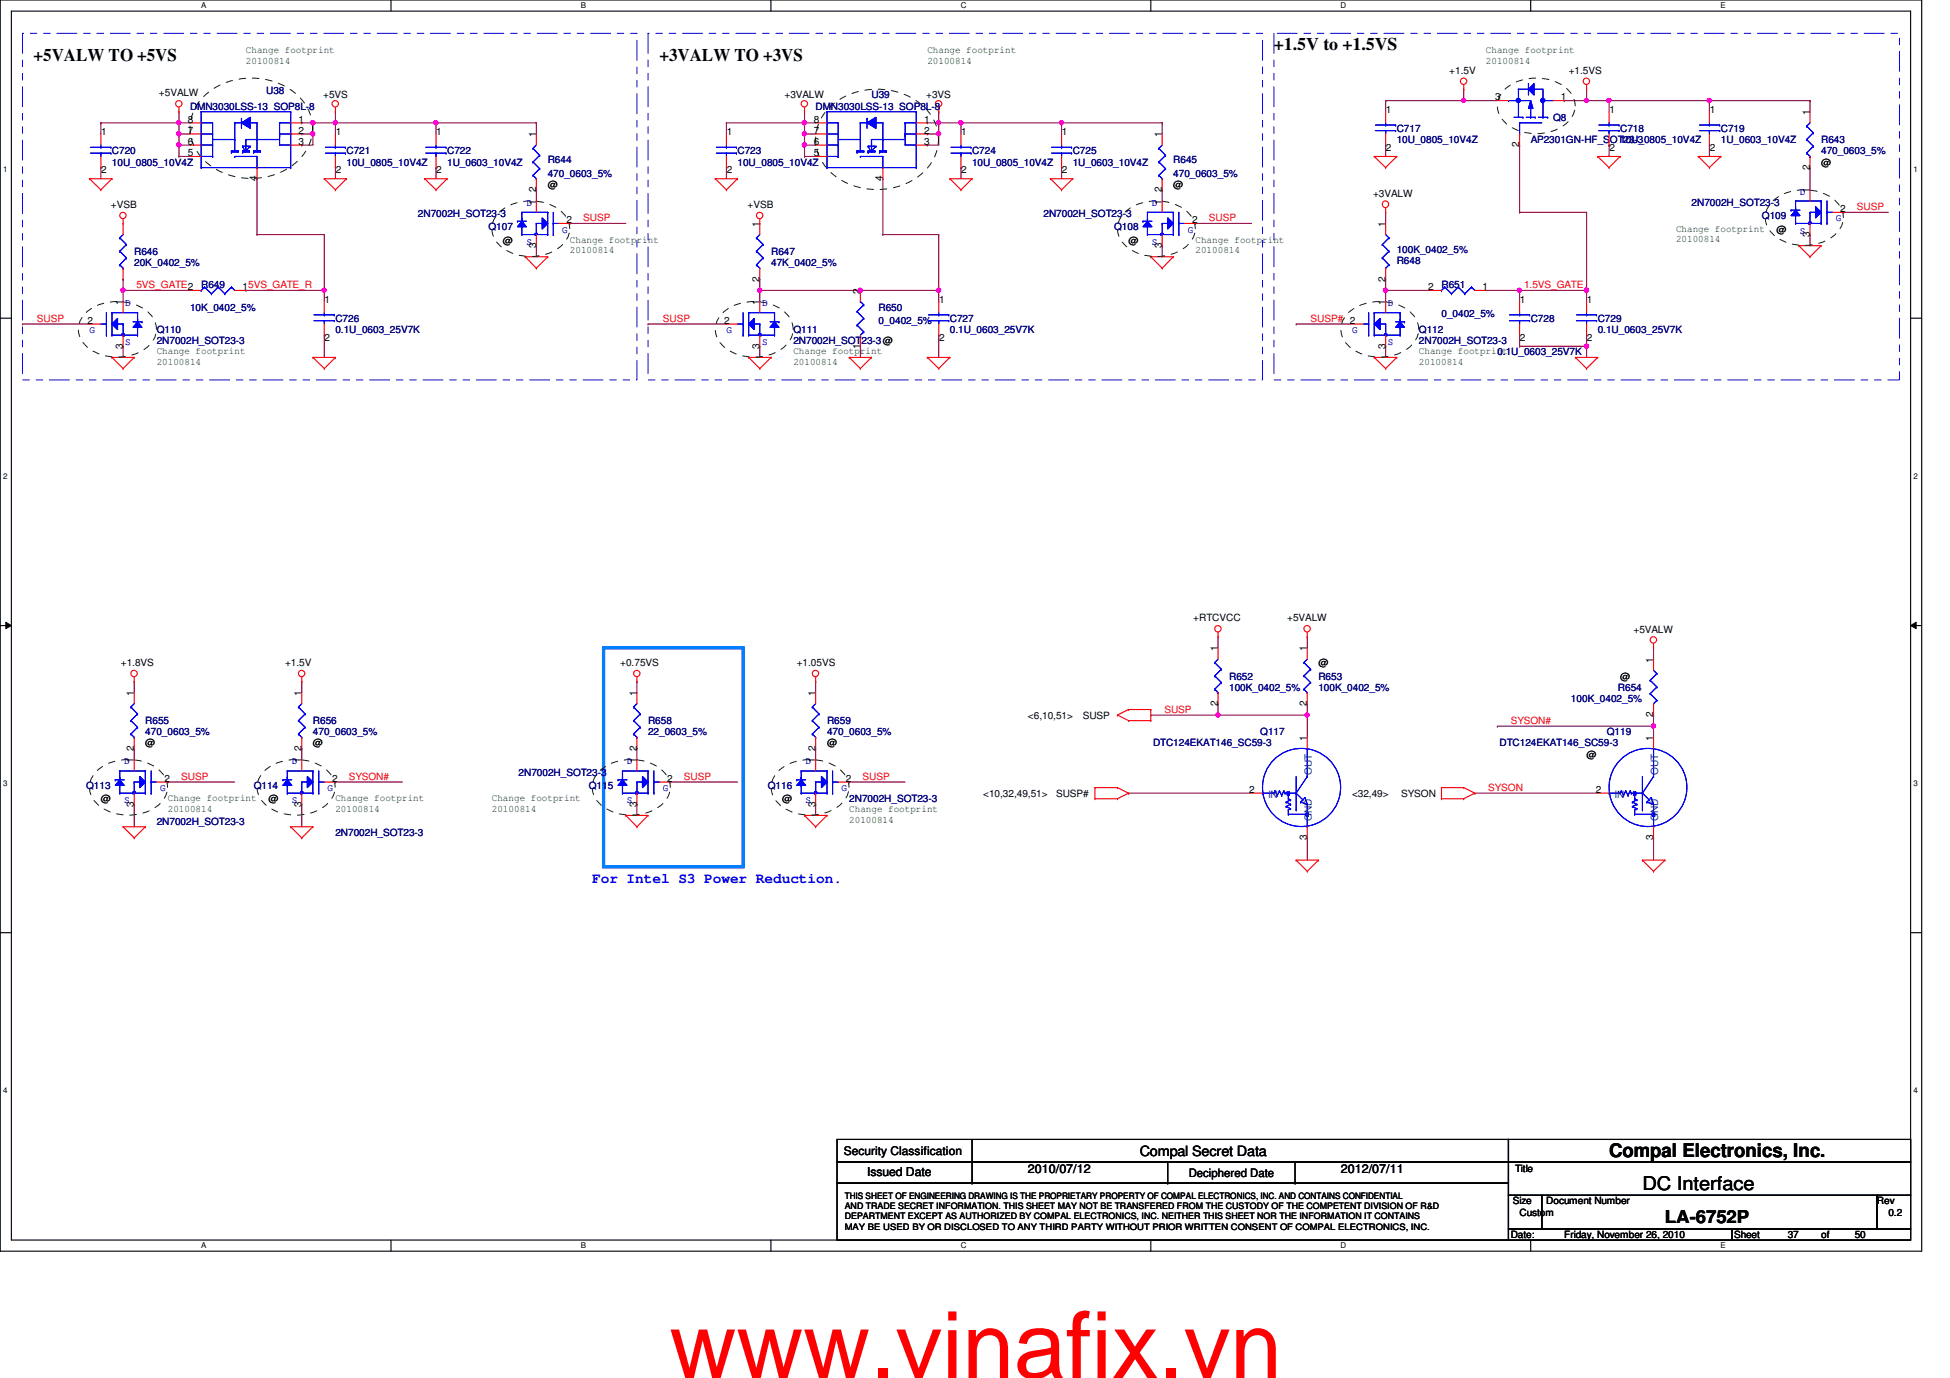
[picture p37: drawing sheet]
<svg xmlns="http://www.w3.org/2000/svg" width="297mm" height="210mm" viewBox="0 0 297 210" stroke-linecap="round" stroke-linejoin="round" font-family="sans-serif">
<defs><g id="words">
<text font-size="14.1" fill="#f00" x="102" y="209.9">www.vinafix.vn</text>
<g font-size="2.9">
<text x="245.1" y="176.2">Compal Electronics, Inc.</text>
<text x="250.2" y="181.3">DC Interface</text>
</g>
<g font-size="2.7">
<text x="5.1" y="9.3">+5VALW TO +5VS</text>
<text x="100.5" y="9.3">+3VALW TO +3VS</text>
<text x="194.1" y="7.6">+1.5V to +1.5VS</text>
<text x="253.6" y="186.3">LA-6752P</text>
</g>
<text font-size="2.2" fill="#00f" x="90.2" y="134.5">For Intel S3 Power Reduction.</text>
<text font-size="2.2" x="173.6" y="176.1">Compal Secret Data</text>
<g font-size="1.9">
<text x="132.1" y="179.2">Issued Date</text>
<text x="156.6" y="178.7">2010/07/12</text>
<text x="204.3" y="178.7">2012/07/11</text>
</g>
<g font-size="1.8">
<text x="128.5" y="175.9">Security Classification</text>
<text x="181.1" y="179.3">Deciphered Date</text>
</g>
<g font-size="1.5" fill="#004000">
<text x="37.5" y="8">Change footprint</text>
<text x="37.5" y="9.7">20100814</text>
<text x="141.3" y="8">Change footprint</text>
<text x="141.3" y="9.7">20100814</text>
<text x="226.4" y="8">Change footprint</text>
<text x="226.4" y="9.7">20100814</text>
<text x="255.3" y="35.3">Change footprint</text>
<text x="86.8" y="37">Change footprint</text>
<text x="86.8" y="38.6">20100814</text>
<text x="182.1" y="37">Change footprint</text>
<text x="182.1" y="38.6">20100814</text>
<text x="255.3" y="36.9">20100814</text>
<text x="23.9" y="54">Change footprint</text>
<text x="120.9" y="54">Change footprint</text>
<text x="216.2" y="54">Change footprint</text>
<text x="23.9" y="55.6">20100814</text>
<text x="120.9" y="55.6">20100814</text>
<text x="216.2" y="55.6">20100814</text>
<text x="25.6" y="122">Change footprint</text>
<text x="25.6" y="123.7">20100814</text>
<text x="51.1" y="122">Change footprint</text>
<text x="51.1" y="123.7">20100814</text>
<text x="74.9" y="122">Change footprint</text>
<text x="74.9" y="123.7">20100814</text>
<text x="129.4" y="123.7">Change footprint</text>
<text x="129.4" y="125.4">20100814</text>
</g>
<g font-size="1.5">
<text x="220.8" y="11.3">+1.5V</text>
<text x="239" y="11.3">+1.5VS</text>
<text x="24.2" y="14.6">+5VALW</text>
<text x="49.2" y="15">+5VS</text>
<text x="119.5" y="15">+3VALW</text>
<text x="141.1" y="15">+3VS</text>
<text x="211.1" y="17.2">1</text>
<text x="227.7" y="15.3">3</text>
<text x="237.8" y="15.3">1</text>
<text x="245.1" y="17.2">1</text>
<text x="260.4" y="17.2">1</text>
<text x="275.7" y="17.5" transform="rotate(-90 275.7 17.5)">1</text>
<text x="15.4" y="20.6">1</text>
<text x="28.6" y="22.1">6</text>
<text x="28.6" y="23.8">5</text>
<text x="28.6" y="20.4">7</text>
<text x="28.6" y="18.7">8</text>
<text x="45.5" y="22.1">3</text>
<text x="45.5" y="20.4">2</text>
<text x="45.5" y="18.7">1</text>
<text x="51.1" y="20.6">1</text>
<text x="66.5" y="20.6">1</text>
<text x="81.7" y="20.9" transform="rotate(-90 81.7 20.9)">1</text>
<text x="110.7" y="20.6">1</text>
<text x="123.9" y="22.1">6</text>
<text x="123.9" y="23.8">5</text>
<text x="123.9" y="20.4">7</text>
<text x="123.9" y="18.7">8</text>
<text x="140.8" y="22.1">3</text>
<text x="140.8" y="20.4">2</text>
<text x="140.8" y="18.7">1</text>
<text x="146.4" y="20.6">1</text>
<text x="161.8" y="20.6">1</text>
<text x="177" y="20.9" transform="rotate(-90 177 20.9)">1</text>
<text x="211.1" y="23">2</text>
<text x="231.4" y="22.4" transform="rotate(-90 231.4 22.4)">2</text>
<text x="245.1" y="23">2</text>
<text x="260.4" y="23">2</text>
<text x="15.4" y="26.4">2</text>
<text x="39.1" y="27.6" transform="rotate(-90 39.1 27.6)">4</text>
<text x="51.1" y="26.4">2</text>
<text x="66.5" y="26.4">2</text>
<text x="81.7" y="29.3" transform="rotate(-90 81.7 29.3)">2</text>
<text x="83.4" y="28.6">@</text>
<text x="110.7" y="26.4">2</text>
<text x="134.4" y="27.6" transform="rotate(-90 134.4 27.6)">4</text>
<text x="146.4" y="26.4">2</text>
<text x="161.8" y="26.4">2</text>
<text x="177" y="29.3" transform="rotate(-90 177 29.3)">2</text>
<text x="178.7" y="28.6">@</text>
<text x="209.2" y="30">+3VALW</text>
<text x="275.7" y="29.4" transform="rotate(-90 275.7 29.4)">1</text>
<text x="275.7" y="25.9" transform="rotate(-90 275.7 25.9)">2</text>
<text x="277.4" y="25.2">@</text>
<text x="16.9" y="31.7">+VSB</text>
<text x="81.7" y="31.2" transform="rotate(-90 81.7 31.2)">1</text>
<text x="86.3" y="34">2</text>
<text x="113.9" y="31.7">+VSB</text>
<text x="115.7" y="34.5" transform="rotate(-90 115.7 34.5)">1</text>
<text x="177" y="31.2" transform="rotate(-90 177 31.2)">1</text>
<text x="181.6" y="34">2</text>
<text x="211" y="34.5" transform="rotate(-90 211 34.5)">1</text>
<text x="270.6" y="35.4">@</text>
<text x="280.3" y="32.3">2</text>
<text x="76.6" y="37.1">@</text>
<text x="81.7" y="37.8" transform="rotate(-90 81.7 37.8)">3</text>
<text x="171.9" y="37.1">@</text>
<text x="177" y="37.8" transform="rotate(-90 177 37.8)">3</text>
<text x="275.7" y="36.1" transform="rotate(-90 275.7 36.1)">3</text>
<text x="18.7" y="46.4" transform="rotate(-90 18.7 46.4)">1</text>
<text x="37" y="44.2">15VS_GATE_R</text>
<text x="49.4" y="46.1">1</text>
<text x="115.7" y="46.4" transform="rotate(-90 115.7 46.4)">1</text>
<text x="115.7" y="42.9" transform="rotate(-90 115.7 42.9)">2</text>
<text x="131" y="44.7" transform="rotate(-90 131 44.7)">2</text>
<text x="143" y="46.1">1</text>
<text x="211" y="46.4" transform="rotate(-90 211 46.4)">1</text>
<text x="211" y="42.9" transform="rotate(-90 211 42.9)">2</text>
<text x="217.5" y="44.2">2</text>
<text x="225.8" y="44.2">1</text>
<text x="231.5" y="46.1">1</text>
<text x="241.7" y="46.1">1</text>
<text x="13.3" y="49.3">2</text>
<text x="18.7" y="53.1" transform="rotate(-90 18.7 53.1)">3</text>
<text x="49.4" y="51.9">2</text>
<text x="110.3" y="49.3">2</text>
<text x="115.7" y="53.1" transform="rotate(-90 115.7 53.1)">3</text>
<text x="131" y="53.1" transform="rotate(-90 131 53.1)">1</text>
<text x="143" y="51.9">2</text>
<text x="211" y="53.1" transform="rotate(-90 211 53.1)">3</text>
<text x="231.5" y="51.9">2</text>
<text x="241.7" y="51.9">2</text>
<text x="181.8" y="94.7">+RTCVCC</text>
<text x="196.1" y="94.7">+5VALW</text>
<text x="18.4" y="101.5">+1.8VS</text>
<text x="43.4" y="101.5">+1.5V</text>
<text x="94.5" y="101.5">+0.75VS</text>
<text x="121.4" y="101.5">+1.05VS</text>
<text x="185.5" y="99.2" transform="rotate(-90 185.5 99.2)">1</text>
<text x="199.1" y="99.2" transform="rotate(-90 199.1 99.2)">1</text>
<text x="200.8" y="101.5">@</text>
<text x="248.8" y="96.4">+5VALW</text>
<text x="251.8" y="100.9" transform="rotate(-90 251.8 100.9)">1</text>
<text x="20.4" y="106" transform="rotate(-90 20.4 106)">1</text>
<text x="45.9" y="106" transform="rotate(-90 45.9 106)">1</text>
<text x="97" y="106" transform="rotate(-90 97 106)">1</text>
<text x="124.2" y="106" transform="rotate(-90 124.2 106)">1</text>
<text x="185.5" y="107.5" transform="rotate(-90 185.5 107.5)">2</text>
<text x="199.1" y="107.5" transform="rotate(-90 199.1 107.5)">2</text>
<text x="246.8" y="103.5">@</text>
<text x="22.1" y="113.7">@</text>
<text x="47.7" y="113.7">@</text>
<text x="126" y="113.7">@</text>
<text x="156.6" y="109.5">&lt;6,10,51&gt;</text>
<text x="164.9" y="109.5">SUSP</text>
<text x="199.1" y="112.8" transform="rotate(-90 199.1 112.8)">1</text>
<text x="251.8" y="112.8" transform="rotate(-90 251.8 112.8)">1</text>
<text x="251.8" y="109.2" transform="rotate(-90 251.8 109.2)">2</text>
<text x="20.4" y="116.2" transform="rotate(-90 20.4 116.2)">1</text>
<text x="20.4" y="114.3" transform="rotate(-90 20.4 114.3)">2</text>
<text x="25.1" y="119.1">2</text>
<text x="45.9" y="116.2" transform="rotate(-90 45.9 116.2)">1</text>
<text x="45.9" y="114.3" transform="rotate(-90 45.9 114.3)">2</text>
<text x="50.6" y="119.1">2</text>
<text x="97" y="116.2" transform="rotate(-90 97 116.2)">1</text>
<text x="97" y="114.3" transform="rotate(-90 97 114.3)">2</text>
<text x="101.6" y="119.1">2</text>
<text x="124.2" y="116.2" transform="rotate(-90 124.2 116.2)">1</text>
<text x="124.2" y="114.3" transform="rotate(-90 124.2 114.3)">2</text>
<text x="128.9" y="119.1">2</text>
<text x="241.7" y="115.4">@</text>
<text x="15.4" y="122.2">@</text>
<text x="20.4" y="122.9" transform="rotate(-90 20.4 122.9)">3</text>
<text x="40.9" y="122.2">@</text>
<text x="45.9" y="122.9" transform="rotate(-90 45.9 122.9)">3</text>
<text x="97" y="122.9" transform="rotate(-90 97 122.9)">3</text>
<text x="119.2" y="122.2">@</text>
<text x="124.2" y="122.9" transform="rotate(-90 124.2 122.9)">3</text>
<text x="149.8" y="121.4">&lt;10,32,49,51&gt;</text>
<text x="160.9" y="121.4">SUSP#</text>
<text x="190.3" y="120.8">2</text>
<text x="205.9" y="121.4">&lt;32,49&gt;</text>
<text x="213.4" y="121.4">SYSON</text>
<text x="243.1" y="120.8">2</text>
<text x="199.1" y="128" transform="rotate(-90 199.1 128)">3</text>
<text x="251.8" y="128" transform="rotate(-90 251.8 128)">3</text>
<text x="230.8" y="178.6">Title</text>
<text x="230.5" y="183.5">Size</text>
<text x="231.5" y="185.2">Custom</text>
<text x="235.5" y="183.5">Document Number</text>
<text x="285.9" y="183.5">Rev</text>
<text x="287.7" y="185.2">0.2</text>
<text x="230.1" y="188.6">Date:</text>
<text x="238.3" y="188.6">Friday, November 26, 2010</text>
<text x="264.2" y="188.6">Sheet</text>
<text x="272.3" y="188.6">37</text>
<text x="277.4" y="188.6">of</text>
<text x="282.5" y="188.6">50</text>
</g>
<g font-size="1.5" fill="#000080">
<text x="29" y="16.7">DMN3030LSS-13_SOP8L-8</text>
<text x="40.6" y="14.3">U38</text>
<text x="124.2" y="16.7">DMN3030LSS-13_SOP8L-8</text>
<text x="132.8" y="15">U39</text>
<text x="17.1" y="23.5">C720</text>
<text x="52.8" y="23.5">C721</text>
<text x="68.1" y="23.5">C722</text>
<text x="112.3" y="23.5">C723</text>
<text x="148.1" y="23.5">C724</text>
<text x="163.4" y="23.5">C725</text>
<text x="212.8" y="20.1">C717</text>
<text x="212.8" y="21.8">10U_0805_10V4Z</text>
<text x="233.2" y="21.8">AP2301GN-HF_SOT23-3</text>
<text x="236.6" y="18.4">Q8</text>
<text x="246.8" y="20.1">C718</text>
<text x="246.8" y="21.8">10U_0805_10V4Z</text>
<text x="262.1" y="20.1">C719</text>
<text x="262.1" y="21.8">1U_0603_10V4Z</text>
<text x="277.4" y="21.8">R643</text>
<text x="277.4" y="23.5">470_0603_5%</text>
<text x="17.1" y="25.2">10U_0805_10V4Z</text>
<text x="52.8" y="25.2">10U_0805_10V4Z</text>
<text x="68.1" y="25.2">1U_0603_10V4Z</text>
<text x="83.4" y="24.9">R644</text>
<text x="83.4" y="26.9">470_0603_5%</text>
<text x="112.3" y="25.2">10U_0805_10V4Z</text>
<text x="148.1" y="25.2">10U_0805_10V4Z</text>
<text x="163.4" y="25.2">1U_0603_10V4Z</text>
<text x="178.7" y="24.9">R645</text>
<text x="178.7" y="26.9">470_0603_5%</text>
<text x="63.7" y="33.1">2N7002H_SOT23-3</text>
<text x="74.4" y="35.1">Q107</text>
<text x="159" y="33.1">2N7002H_SOT23-3</text>
<text x="169.7" y="35.1">Q108</text>
<text x="257.7" y="31.3">2N7002H_SOT23-3</text>
<text x="268.4" y="33.4">Q109</text>
<text x="20.4" y="38.8">R646</text>
<text x="20.4" y="40.5">20K_0402_5%</text>
<text x="117.5" y="38.8">R647</text>
<text x="117.5" y="40.5">47K_0402_5%</text>
<text x="212.8" y="40.2">R648</text>
<text x="212.8" y="38.5">100K_0402_5%</text>
<text x="29" y="47.3">10K_0402_5%</text>
<text x="30.6" y="43.9">R649</text>
<text x="133.8" y="47.3">R650</text>
<text x="219.6" y="43.9">R651</text>
<text x="23.9" y="50.8">Q110</text>
<text x="23.9" y="52.5">2N7002H_SOT23-3</text>
<text x="51.1" y="49">C726</text>
<text x="51.1" y="50.8">0.1U_0603_25V7K</text>
<text x="120.9" y="50.8">Q111</text>
<text x="120.9" y="52.5">2N7002H_SOT23-3@</text>
<text x="133.8" y="49.4">0_0402_5%</text>
<text x="144.7" y="49">C727</text>
<text x="144.7" y="50.8">0.1U_0603_25V7K</text>
<text x="216.2" y="50.8">Q112</text>
<text x="216.2" y="52.5">2N7002H_SOT23-3</text>
<text x="219.6" y="48.3">0_0402_5%</text>
<text x="233.2" y="49">C728</text>
<text x="243.4" y="49">C729</text>
<text x="243.4" y="50.8">0.1U_0603_25V7K</text>
<text x="228.1" y="54.1">0.1U_0603_25V7K</text>
<text x="187.2" y="103.5">R652</text>
<text x="187.2" y="105.2">100K_0402_5%</text>
<text x="200.8" y="103.5">R653</text>
<text x="200.8" y="105.2">100K_0402_5%</text>
<text x="239.3" y="106.9">100K_0402_5%</text>
<text x="246.5" y="105.2">R654</text>
<text x="22.1" y="110.3">R655</text>
<text x="22.1" y="112">470_0603_5%</text>
<text x="47.7" y="110.3">R656</text>
<text x="47.7" y="112">470_0603_5%</text>
<text x="98.7" y="110.3">R658</text>
<text x="98.7" y="112">22_0603_5%</text>
<text x="126" y="110.3">R659</text>
<text x="126" y="112">470_0603_5%</text>
<text x="175.6" y="113.7">DTC124EKAT146_SC59-3</text>
<text x="192" y="112">Q117</text>
<text x="228.4" y="113.7">DTC124EKAT146_SC59-3</text>
<text x="244.8" y="112">Q119</text>
<text x="79" y="118.2">2N7002H_SOT23-3</text>
<text x="13.1" y="120.2">Q113</text>
<text x="23.9" y="125.6">2N7002H_SOT23-3</text>
<text x="38.6" y="120.2">Q114</text>
<text x="89.7" y="120.2">Q115</text>
<text x="117" y="120.2">Q116</text>
<text x="129.4" y="122.2">2N7002H_SOT23-3</text>
<text x="51.1" y="127.3">2N7002H_SOT23-3</text>
</g>
<g font-size="1.5" fill="#00f">
<text x="274.2" y="29.6">D</text>
<text x="80.2" y="31.3">D</text>
<text x="85.6" y="35.4">G</text>
<text x="175.5" y="31.3">D</text>
<text x="180.9" y="35.4">G</text>
<text x="274.2" y="35.6">S</text>
<text x="279.7" y="33.7">G</text>
<text x="80.2" y="37.3">S</text>
<text x="175.5" y="37.3">S</text>
<text x="19.1" y="46.7">D</text>
<text x="116.1" y="46.7">D</text>
<text x="211.4" y="46.7">D</text>
<text x="13.6" y="50.8">G</text>
<text x="19.1" y="52.6">S</text>
<text x="110.7" y="50.8">G</text>
<text x="116.1" y="52.6">S</text>
<text x="205.9" y="50.8">G</text>
<text x="211.4" y="52.6">S</text>
<text x="18.9" y="116.4">D</text>
<text x="44.4" y="116.4">D</text>
<text x="95.5" y="116.4">D</text>
<text x="122.7" y="116.4">D</text>
<text x="18.9" y="122.4">S</text>
<text x="24.4" y="120.5">G</text>
<text x="44.4" y="122.4">S</text>
<text x="49.9" y="120.5">G</text>
<text x="95.5" y="122.4">S</text>
<text x="101" y="120.5">G</text>
<text x="122.7" y="122.4">S</text>
<text x="128.2" y="120.5">G</text>
</g>
<g font-size="1.5" fill="#f00">
<text x="88.9" y="33.7">SUSP</text>
<text x="184.1" y="33.7">SUSP</text>
<text x="282.9" y="32">SUSP</text>
<text x="20.8" y="43.9">5VS_GATE2</text>
<text x="232.2" y="43.9">1.5VS_GATE</text>
<text x="5.6" y="49">SUSP</text>
<text x="101" y="49">SUSP</text>
<text x="199.6" y="49">SUSP# 2</text>
<text x="177.4" y="108.6">SUSP</text>
<text x="230.1" y="110.3">SYSON#</text>
<text x="27.6" y="118.8">SUSP</text>
<text x="53.1" y="118.8">SYSON#</text>
<text x="104.2" y="118.8">SUSP</text>
<text x="131.4" y="118.8">SUSP</text>
<text x="226.7" y="120.5">SYSON</text>
</g>
<g font-size="1.5" fill="#004080">
<text x="199.9" y="118.1" transform="rotate(-90 199.9 118.1)">OUT</text>
<text x="252.6" y="118.1" transform="rotate(-90 252.6 118.1)">OUT</text>
<text x="193.2" y="121.5">IN</text>
<text x="199.9" y="125.1" transform="rotate(-90 199.9 125.1)">GND</text>
<text x="246" y="121.5">IN</text>
<text x="252.6" y="125.1" transform="rotate(-90 252.6 125.1)">GND</text>
</g>
<g font-size="1.4">
<text x="128.7" y="182.6">THIS SHEET OF ENGINEERING DRAWING IS THE PROPRIETARY PROPERTY OF COMPAL ELECTRONICS, INC. AND CONTAINS CONFIDENTIAL</text>
<text x="128.7" y="184.2">AND TRADE SECRET INFORMATION. THIS SHEET MAY NOT BE TRANSFERED FROM THE CUSTODY OF THE COMPETENT DIVISION OF R&amp;D</text>
<text x="128.7" y="185.8">DEPARTMENT EXCEPT AS AUTHORIZED BY COMPAL ELECTRONICS, INC. NEITHER THIS SHEET NOR THE INFORMATION IT CONTAINS</text>
<text x="128.7" y="187.3">MAY BE USED BY OR DISCLOSED TO ANY THIRD PARTY WITHOUT PRIOR WRITTEN CONSENT OF COMPAL ELECTRONICS, INC.</text>
</g>
<g font-size="1.2">
<text x="30.6" y="1.3">A</text>
<text x="88.5" y="1.3">B</text>
<text x="146.3" y="1.3">C</text>
<text x="204.2" y="1.3">D</text>
<text x="262.1" y="1.3">E</text>
<text x=".5" y="26.2">1</text>
<text x="291.5" y="26.2">1</text>
<text x=".5" y="72.9">2</text>
<text x="291.5" y="72.9">2</text>
<text x=".5" y="119.8">3</text>
<text x="291.5" y="119.8">3</text>
<text x=".5" y="166.5">4</text>
<text x="291.5" y="166.5">4</text>
<text x="30.6" y="190.2">A</text>
<text x="88.5" y="190.2">B</text>
<text x="146.3" y="190.2">C</text>
<text x="204.2" y="190.2">D</text>
<text x="262.1" y="190.2">E</text>
</g>
</g></defs>
<path d="M0 0h292.7v190.6h-292.7zM1.7 1.7h289.3v187.2h-289.3z" fill="none" stroke="#000" stroke-width=".17"/>
<g fill="#fff">
<path d="M30.6 .2h.8v1.3h-.8z"/>
<path d="M30.6 189.1h.8v1.3h-.8z"/>
</g>
<path d="M59.6 0v1.7M59.6 188.9v1.7" fill="none" stroke="#000" stroke-width=".17"/>
<g fill="#fff">
<path d="M88.5 .2h.7v1.3h-.7z"/>
<path d="M88.5 189.1h.7v1.3h-.7z"/>
</g>
<path d="M117.4 0v1.7M117.4 188.9v1.7" fill="none" stroke="#000" stroke-width=".17"/>
<g fill="#fff">
<path d="M146.3 .2h.9v1.3h-.9z"/>
<path d="M146.3 189.1h.9v1.3h-.9z"/>
</g>
<path d="M175.3 0v1.7M175.3 188.9v1.7" fill="none" stroke="#000" stroke-width=".17"/>
<g fill="#fff">
<path d="M204.2 .2h.9v1.3h-.9z"/>
<path d="M204.2 189.1h.9v1.3h-.9z"/>
</g>
<path d="M233.2 0v1.7M233.2 188.9v1.7" fill="none" stroke="#000" stroke-width=".17"/>
<g fill="#fff">
<path d="M262.1 .2h.7v1.3h-.7z"/>
<path d="M262.1 189.1h.7v1.3h-.7z"/>
<path d="M.5 25.1h.6v1.3h-.6z"/>
<path d="M291.5 25.1h.6v1.3h-.6z"/>
<path d="M.5 71.8h.6v1.4h-.6z"/>
<path d="M291.5 71.8h.6v1.4h-.6z"/>
</g>
<path d="M0 48.5h1.7M291 48.5h1.7" fill="none" stroke="#000" stroke-width=".17"/>
<g fill="#fff">
<path d="M.5 118.7h.6v1.3h-.6z"/>
<path d="M291.5 118.7h.6v1.3h-.6z"/>
</g>
<path d="M0 95.3h1.7M291 95.3h1.7" fill="none" stroke="#000" stroke-width=".17"/>
<path d="M.9 94.8l.8 .5-.8 .5zM291 95.3l.9-.5v1z" fill="#000"/>
<path d="M.9 94.8l.8 .5-.8 .5zM291 95.3l.9-.5v1z" fill="none" stroke="#000" stroke-width=".15"/>
<g fill="#fff">
<path d="M.5 165.4h.6v1.4h-.6z"/>
<path d="M291.5 165.4h.6v1.4h-.6z"/>
</g>
<path d="M0 142.1h1.7M291 142.1h1.7" fill="none" stroke="#000" stroke-width=".17"/>
<g fill="none" stroke="#800040" stroke-width=".17">
<path d="M81.7 18.7h.1M81.7 18.7v1.7M141.3 18.7h.1M141.3 18.7h1.7M27.3 22.1h.1M27.3 22.1h1.7M46 22.1h.1M46 22.1h1.7M66.4 25.5h.1M66.4 25.5v1.7M81.7 37.4h.1M81.7 28.9h.1"/>
<path d="M81.7 28.9v1.7M81.7 37.4v1.7M86.8 34h.1M86.8 34h8.5M141.3 22.1h.1M141.3 22.1h1.7"/>
</g>
<circle cx="143" cy="18.7" r=".32" fill="#f0f"/>
<circle cx="143" cy="18.7" r=".32" fill="none" stroke="#f0f" stroke-width=".17"/>
<path d="M223 15.3h.1M223 15.3h5.1M260.4 15.3h.1M260.4 15.3v1.7M27.3 23.8h.1M27.3 23.8h1.7M245.1 22.1h.1M245.1 22.1v1.7M260.4 22.1h.1M260.4 22.1v1.7" fill="none" stroke="#800040" stroke-width=".17"/>
<circle cx="222.9" cy="15.3" r=".32" fill="#f0f"/>
<circle cx="222.9" cy="15.3" r=".32" fill="none" stroke="#f0f" stroke-width=".17"/>
<path d="M223 13.6h.1M223 13.6v1.7M260.4 15.3h.1M260.4 15.3h15.3" fill="none" stroke="#800040" stroke-width=".17"/>
<circle cx="260.4" cy="15.3" r=".32" fill="#f0f"/>
<circle cx="260.4" cy="15.3" r=".32" fill="none" stroke="#f0f" stroke-width=".17"/>
<g fill="none" stroke="#800040" stroke-width=".17">
<path d="M47.7 18.7h.1M47.7 18.7h3.4M238.3 15.3h.1M238.3 15.3h3.4M245.1 15.3h.1M245.1 15.3v1.7M275.7 15.3h.1M275.7 15.3v1.7M275.7 25.5h.1M275.7 35.7h.1M275.7 25.5v3.4M275.7 35.7v1.7"/>
<path d="M280.8 32.3h.1M280.8 32.3h6.9"/>
</g>
<circle cx="47.6" cy="18.7" r=".32" fill="#f0f"/>
<circle cx="47.6" cy="18.7" r=".32" fill="none" stroke="#f0f" stroke-width=".17"/>
<path d="M143 18.7h.1M143 18.7v1.7M122.6 22.1h.1M122.6 22.1h1.6" fill="none" stroke="#800040" stroke-width=".17"/>
<circle cx="122.5" cy="22.1" r=".32" fill="#f0f"/>
<circle cx="122.5" cy="22.1" r=".32" fill="none" stroke="#f0f" stroke-width=".17"/>
<path d="M122.6 20.4h.1M122.6 20.4h1.6M241.7 32.3h.1M241.7 32.3v11.9" fill="none" stroke="#800040" stroke-width=".17"/>
<circle cx="241.7" cy="44.2" r=".32" fill="#f0f"/>
<circle cx="241.7" cy="44.2" r=".32" fill="none" stroke="#f0f" stroke-width=".17"/>
<g fill="none" stroke="#800040" stroke-width=".17">
<path d="M27.3 18.7h.1M27.3 18.7h1.7M122.6 17h.1M122.6 17v1.7M211.1 15.3h.1M211.1 15.3v1.7M211.1 15.3h11.9M122.6 23.8h.1M122.6 22.1h.1M122.6 23.8h1.6M122.6 22.1v1.7M211.1 22.1h.1"/>
<path d="M211.1 22.1v1.7M49.4 44.2h.1M49.4 51.1h.1M49.4 44.2v1.7M49.4 51.1v3.3"/>
</g>
<circle cx="27.2" cy="18.7" r=".32" fill="#f0f"/>
<circle cx="27.2" cy="18.7" r=".32" fill="none" stroke="#f0f" stroke-width=".17"/>
<path d="M141.3 20.4h.1M141.3 20.4h1.7" fill="none" stroke="#800040" stroke-width=".17"/>
<circle cx="143" cy="20.4" r=".32" fill="#f0f"/>
<circle cx="143" cy="20.4" r=".32" fill="none" stroke="#f0f" stroke-width=".17"/>
<g fill="none" stroke="#800040" stroke-width=".17">
<path d="M143 17h.1M143 17v1.7M177 18.7h.1M177 18.7v1.7M177 37.4h.1M177 28.9h.1M177 28.9v1.7M177 37.4v1.7M182.1 34h.1M182.1 34h8.5M197.4 49.4h.1M197.4 49.4h8.5"/>
<path d="M211.1 44.2h.1M211.1 44.2v1.7"/>
</g>
<circle cx="211" cy="44.2" r=".32" fill="#f0f"/>
<circle cx="211" cy="44.2" r=".32" fill="none" stroke="#f0f" stroke-width=".17"/>
<g fill="none" stroke="#800040" stroke-width=".17">
<path d="M15.4 18.7h.1M15.4 18.7v1.7M47.7 18.7h.1M47.7 18.7v1.7h-1.7M46 20.4h.1M3.4 49.4h.1M3.4 49.4h10.2M18.8 44.2h.1M18.8 44.2v1.7M211.1 52.7h.1M211.1 52.7v1.7M241.7 44.2h.1"/>
<path d="M241.7 44.2v1.7"/>
</g>
<circle cx="47.6" cy="18.7" r=".32" fill="#f0f"/>
<circle cx="47.6" cy="18.7" r=".32" fill="none" stroke="#f0f" stroke-width=".17"/>
<path d="M51.1 18.7h.1M51.1 18.7h15.3" fill="none" stroke="#800040" stroke-width=".17"/>
<circle cx="66.4" cy="18.7" r=".32" fill="#f0f"/>
<circle cx="66.4" cy="18.7" r=".32" fill="none" stroke="#f0f" stroke-width=".17"/>
<circle cx="51.1" cy="18.7" r=".32" fill="#f0f"/>
<circle cx="51.1" cy="18.7" r=".32" fill="none" stroke="#f0f" stroke-width=".17"/>
<path d="M27.3 20.4h.1M27.3 20.4v1.7" fill="none" stroke="#800040" stroke-width=".17"/>
<circle cx="27.2" cy="20.4" r=".32" fill="#f0f"/>
<circle cx="27.2" cy="20.4" r=".32" fill="none" stroke="#f0f" stroke-width=".17"/>
<path d="M27.3 22.1h.1M27.3 22.1v1.7" fill="none" stroke="#800040" stroke-width=".17"/>
<circle cx="27.2" cy="22.1" r=".32" fill="#f0f"/>
<circle cx="27.2" cy="22.1" r=".32" fill="none" stroke="#f0f" stroke-width=".17"/>
<g fill="none" stroke="#800040" stroke-width=".17">
<path d="M46 18.7h.1M46 18.7h1.7M51.1 18.7h.1M51.1 17h.1M51.1 17v3.4M66.4 18.7h.1M66.4 18.7h15.3M66.4 18.7v1.7M27.3 20.4h.1M27.3 20.4h1.7M47.7 20.4h.1M47.7 20.4v1.7"/>
<path d="M51.1 25.5h.1M51.1 25.5v1.7"/>
</g>
<circle cx="47.6" cy="20.4" r=".32" fill="#f0f"/>
<circle cx="47.6" cy="20.4" r=".32" fill="none" stroke="#f0f" stroke-width=".17"/>
<g fill="none" stroke="#800040" stroke-width=".17">
<path d="M146.4 18.7h.1M146.4 18.7v1.7M161.7 18.7h.1M161.7 18.7v1.7M161.7 18.7h15.3M146.4 25.5h.1M146.4 25.5v1.7M161.7 25.5h.1M161.7 25.5v1.7M98.7 49.4h.1M98.7 49.4h12M115.7 52.7h.1"/>
<path d="M115.7 44.2h.1M115.7 44.2v1.7M115.7 52.7v1.7M143 51.1h.1M143 51.1v3.3M20.4 103.8h.1M20.4 114h.1M20.4 103.8v1.7M20.4 114v1.7M25.6 119.1h.1M25.6 119.1h10.2M46 103.8h.1"/>
<path d="M46 114h.1M46 103.8v1.7M46 114v1.7M51.1 119.1h.1M51.1 119.1h10.2M102.1 119.1h.1M102.1 119.1h10.2M20.4 122.5h.1M20.4 122.5v3.4M46 122.5h.1M46 122.5v3.4M97 122.5h.1"/>
<path d="M97 122.5v1.7"/>
</g>
<circle cx="161.7" cy="18.7" r=".32" fill="#f0f"/>
<circle cx="161.7" cy="18.7" r=".32" fill="none" stroke="#f0f" stroke-width=".17"/>
<path d="M110.7 18.7h.1M110.7 18.7v1.7M122.6 18.7h.1M122.6 18.7h1.6M110.7 25.5h.1M110.7 25.5v1.7" fill="none" stroke="#800040" stroke-width=".17"/>
<circle cx="122.5" cy="18.7" r=".32" fill="#f0f"/>
<circle cx="122.5" cy="18.7" r=".32" fill="none" stroke="#f0f" stroke-width=".17"/>
<path d="M231.5 44.2h.1M231.5 44.2v1.7M231.5 44.2h10.2" fill="none" stroke="#800040" stroke-width=".17"/>
<circle cx="241.7" cy="44.2" r=".32" fill="#f0f"/>
<circle cx="241.7" cy="44.2" r=".32" fill="none" stroke="#f0f" stroke-width=".17"/>
<circle cx="231.5" cy="44.2" r=".32" fill="#f0f"/>
<circle cx="231.5" cy="44.2" r=".32" fill="none" stroke="#f0f" stroke-width=".17"/>
<path d="M131.1 44.2h.1M131.1 44.2h11.9M231.5 51.1h.1M231.5 51.1v1.6" fill="none" stroke="#800040" stroke-width=".17"/>
<circle cx="131" cy="44.2" r=".32" fill="#f0f"/>
<circle cx="131" cy="44.2" r=".32" fill="none" stroke="#f0f" stroke-width=".17"/>
<path d="M134.5 35.7h.1M134.5 35.7h8.5M143 35.7h.1M143 35.7v8.5" fill="none" stroke="#800040" stroke-width=".17"/>
<circle cx="143" cy="44.2" r=".32" fill="#f0f"/>
<circle cx="143" cy="44.2" r=".32" fill="none" stroke="#f0f" stroke-width=".17"/>
<g fill="none" stroke="#800040" stroke-width=".17">
<path d="M15.4 18.7h.1M15.4 18.7h11.9M27.3 17h.1M27.3 18.7h.1M27.3 17v3.4M110.7 18.7h.1M110.7 18.7h11.9M122.6 18.7h.1M122.6 18.7v1.7M15.4 25.5h.1M15.4 25.5v1.7M18.8 42.5h.1"/>
<path d="M18.8 52.7h.1M18.8 42.5v1.7M18.8 52.7v1.7M115.7 42.5h.1M115.7 42.5v1.7"/>
</g>
<circle cx="122.5" cy="18.7" r=".32" fill="#f0f"/>
<circle cx="122.5" cy="18.7" r=".32" fill="none" stroke="#f0f" stroke-width=".17"/>
<path d="M146.4 18.7h.1M146.4 18.7h15.3" fill="none" stroke="#800040" stroke-width=".17"/>
<circle cx="146.4" cy="18.7" r=".32" fill="#f0f"/>
<circle cx="146.4" cy="18.7" r=".32" fill="none" stroke="#f0f" stroke-width=".17"/>
<path d="M143 18.7h.1M143 18.7h3.4M122.6 20.4h.1M122.6 20.4v1.7M143 20.4h.1M143 20.4v1.7" fill="none" stroke="#800040" stroke-width=".17"/>
<circle cx="122.5" cy="20.4" r=".32" fill="#f0f"/>
<circle cx="122.5" cy="20.4" r=".32" fill="none" stroke="#f0f" stroke-width=".17"/>
<path d="M241.7 15.3h.1M241.7 15.3h3.4M143 45.9h.1M143 44.2v1.7" fill="none" stroke="#800040" stroke-width=".17"/>
<circle cx="245.1" cy="15.3" r=".32" fill="#f0f"/>
<circle cx="245.1" cy="15.3" r=".32" fill="none" stroke="#f0f" stroke-width=".17"/>
<circle cx="241.7" cy="15.3" r=".32" fill="#f0f"/>
<circle cx="241.7" cy="15.3" r=".32" fill="none" stroke="#f0f" stroke-width=".17"/>
<path d="M241.7 13.6h.1M241.7 13.6v1.7M245.1 15.3h.1M245.1 15.3h15.3M211.1 32.3h.1M211.1 32.3v1.7M18.8 44.2h.1M18.8 44.2h10.2M241.7 51.1h.1M241.7 51.1v1.6" fill="none" stroke="#800040" stroke-width=".17"/>
<circle cx="18.7" cy="44.2" r=".32" fill="#f0f"/>
<circle cx="18.7" cy="44.2" r=".32" fill="none" stroke="#f0f" stroke-width=".17"/>
<path d="M115.7 44.2h.1M115.7 44.2h15.4M131.1 52.7h.1M131.1 52.7v1.7" fill="none" stroke="#800040" stroke-width=".17"/>
<circle cx="115.7" cy="44.2" r=".32" fill="#f0f"/>
<circle cx="115.7" cy="44.2" r=".32" fill="none" stroke="#f0f" stroke-width=".17"/>
<g fill="none" stroke="#800040" stroke-width=".17">
<path d="M185.5 97h.1M185.5 97v1.7M199.1 97h.1M199.1 97v1.7M124.2 103.8h.1M124.2 114h.1M124.2 103.8v1.7M124.2 114v1.7M129.4 119.1h.1M129.4 119.1h8.5M175.3 108.9h.1M175.3 108.9h23.8"/>
<path d="M185.5 107.2h.1M185.5 108.9h.1M185.5 107.2v1.7M124.2 122.5h.1M124.2 122.5v1.7M199.1 127.6h.1M199.1 127.6v3.4"/>
</g>
<circle cx="199.1" cy="108.9" r=".32" fill="#f0f"/>
<circle cx="199.1" cy="108.9" r=".32" fill="none" stroke="#f0f" stroke-width=".17"/>
<circle cx="185.5" cy="108.9" r=".32" fill="#f0f"/>
<circle cx="185.5" cy="108.9" r=".32" fill="none" stroke="#f0f" stroke-width=".17"/>
<path d="M199.1 108.9h.1M199.1 107.2h.1M199.1 107.2v5.1M228.1 110.6h.1M228.1 110.6h23.8M251.9 108.9h.1M251.9 110.6h.1M251.9 108.9v3.4M171.9 120.8h.1M171.9 120.8h18.7" fill="none" stroke="#800040" stroke-width=".17"/>
<circle cx="251.9" cy="110.6" r=".32" fill="#f0f"/>
<circle cx="251.9" cy="110.6" r=".32" fill="none" stroke="#f0f" stroke-width=".17"/>
<path d="M231.5 52.7h.1M231.5 52.7h10.2M241.7 52.7h.1M241.7 52.7v1.7M251.9 98.7h.1M251.9 98.7v1.7M224.7 120.8h.1M224.7 120.8h18.7M251.9 127.6h.1M251.9 127.6v3.4" fill="none" stroke="#800040" stroke-width=".17"/>
<circle cx="241.7" cy="52.7" r=".32" fill="#f0f"/>
<circle cx="241.7" cy="52.7" r=".32" fill="none" stroke="#f0f" stroke-width=".17"/>
<g fill="none" stroke="#800040" stroke-width=".17">
<path d="M39.2 35.7h.1M39.2 27.2h.1M39.2 35.7h10.2M39.2 27.2v8.5M231.5 32.3h.1M231.5 22.1h.1M231.5 32.3h10.2M231.5 22.1v10.2M37.5 44.2h.1M37.5 44.2h11.9M211.1 44.2h.1M211.1 42.5h.1"/>
<path d="M211.1 44.2h6.7M211.1 42.5v1.7M226.4 44.2h5.1M231.5 44.2h.1M97 114h.1M97 103.8h.1M97 103.8v1.7M97 114v1.7"/>
</g>
<circle cx="49.4" cy="44.2" r=".32" fill="#f0f"/>
<circle cx="49.4" cy="44.2" r=".32" fill="none" stroke="#f0f" stroke-width=".17"/>
<path d="M49.4 35.7h.1M49.4 35.7v8.5M134.5 27.2h.1M134.5 27.2v8.5" fill="none" stroke="#800040" stroke-width=".17"/>
<g fill="none" stroke="#f00" stroke-width=".17">
<path d="M27.3 17h.1M27.3 16.3v.7M51.1 17h.1M51.1 16.3v.7M122.6 17h.1M122.6 16.3v.7M143 17h.1M143 16.3v.7M223 13.6h.1M223 12.9v.7M241.7 13.6h.1M241.7 12.9v.7"/>
<path d="M13.6 27.2h.1M13.6 27.2h3.5M13.6 27.2l1.8 1.7M15.4 28.9h.1M17.1 27.2h.1M17.1 27.2l-1.7 1.7M18.8 34h.1M18.8 33.4v.6M49.4 27.2h.1M49.4 27.2h3.4M49.4 27.2l1.7 1.7M51.1 28.9h.1"/>
<path d="M52.8 27.2h.1M52.8 27.2l-1.7 1.7M64.7 27.2h.1M64.7 27.2h3.4M64.7 27.2l1.7 1.7M66.4 28.9h.1M68.1 27.2h.1M68.1 27.2l-1.7 1.7M80 39.1h.1M80 39.1h3.4M80 39.1l1.7 1.8M83.4 39.1h.1"/>
<path d="M83.4 39.1l-1.7 1.8M109 27.2h.1M109 27.2h3.3M109 27.2l1.7 1.7M110.7 28.9h.1M112.3 27.2h.1M112.3 27.2l-1.6 1.7M115.7 34h.1M115.7 33.4v2.3M144.7 27.2h.1M144.7 27.2h3.4M144.7 27.2l1.7 1.7"/>
<path d="M146.4 28.9h.1M148.1 27.2h.1M148.1 27.2l-1.7 1.7M160 27.2h.1M160 27.2h3.4M160 27.2l1.7 1.7M161.7 28.9h.1M163.4 27.2h.1M163.4 27.2l-1.7 1.7M175.3 39.1h.1M175.3 39.1h3.4M175.3 39.1l1.7 1.8"/>
<path d="M178.7 39.1h.1M178.7 39.1l-1.7 1.8M209.3 23.8h.1M209.3 23.8h3.5M209.3 23.8l1.8 1.7M211.1 25.5h.1M211.1 32.3h.1M211.1 31.7v.6M212.8 23.8h.1M212.8 23.8l-1.7 1.7M243.4 23.8h.1M243.4 23.8h3.4"/>
<path d="M243.4 23.8l1.7 1.7M245.1 25.5h.1M246.8 23.8h.1M246.8 23.8l-1.7 1.7M258.7 23.8h.1M258.7 23.8h3.4M258.7 23.8l1.7 1.7M260.4 25.5h.1M262.1 23.8h.1M262.1 23.8l-1.7 1.7M274 37.4h.1M274 37.4h3.4"/>
<path d="M274 37.4l1.7 1.7M275.7 39.1h.1M277.4 37.4h.1M277.4 37.4l-1.7 1.7M17.1 54.4h.1M17.1 54.4h3.3M17.1 54.4l1.7 1.7M18.8 56.1h.1M20.4 54.4h.1M20.4 54.4l-1.6 1.7M47.7 54.4h.1M47.7 54.4h3.4"/>
<path d="M47.7 54.4l1.7 1.7M49.4 56.1h.1M51.1 54.4h.1M51.1 54.4l-1.7 1.7M81.7 40.9h.1M114 54.4h.1M114 54.4h3.5M114 54.4l1.7 1.7M115.7 56.1h.1M115.7 40.9v1.6M117.5 54.4h.1M117.5 54.4l-1.8 1.7"/>
<path d="M129.4 54.4h.1M129.4 54.4h3.4M129.4 54.4l1.7 1.7M131.1 56.1h.1M132.8 54.4h.1M132.8 54.4l-1.7 1.7M141.3 54.4h.1M141.3 54.4h3.4M141.3 54.4l1.7 1.7M143 56.1h.1M144.7 54.4h.1M144.7 54.4l-1.7 1.7"/>
<path d="M177 40.9h.1M209.3 54.4h.1M209.3 54.4h3.5M209.3 54.4l1.8 1.7M211.1 56.1h.1M212.8 54.4h.1M212.8 54.4l-1.7 1.7M240 54.4h.1M240 54.4h3.4M240 54.4l1.7 1.7M241.7 56.1h.1M243.4 54.4h.1"/>
<path d="M243.4 54.4l-1.7 1.7M185.5 97h.1M185.5 96.3v.7M199.1 97h.1M199.1 96.3v.7M251.9 98.7h.1M251.9 98v.7M20.4 103.8h.1M20.4 103.1v.7M46 103.8h.1M46 103.1v.7M97 103.8h.1"/>
<path d="M97 103.1v.7M124.2 103.8h.1M124.2 103.1v.7M124.2 105.5v1.7M124.2 112.3v1.7M166.8 120h.1M166.8 120v1.7M166.8 120h3.4M170.2 108.9h.1M170.2 120h.1M170.2 108.9l1.7 .9M170.2 120l1.7 .8"/>
<path d="M171.9 109.8h.1M171.9 108.1h.1M171.9 109.8h3.4M171.9 108.1h3.4M171.9 108.1l-1.7 .8M175.3 109.8h.1M175.3 108.1h.1M175.3 108.1v1.7M219.6 120h.1M219.6 120h3.4M219.6 120v1.7M223 120h.1"/>
<path d="M223 120l1.7 .8M18.8 125.9h.1M18.8 125.9h3.3M18.8 125.9l1.6 1.7M20.4 127.6h.1M22.1 125.9h.1M22.1 125.9l-1.7 1.7M44.3 125.9h.1M44.3 125.9h3.4M44.3 125.9l1.7 1.7M46 127.6h.1M47.7 125.9h.1"/>
<path d="M47.7 125.9l-1.7 1.7M95.3 124.2h.1M95.3 124.2h3.4M95.3 124.2l1.7 1.7M97 125.9h.1M98.7 124.2h.1M98.7 124.2l-1.7 1.7M122.6 124.2h.1M122.6 124.2h3.4M122.6 124.2l1.6 1.7M124.2 125.9h.1M126 124.2h.1"/>
<path d="M126 124.2l-1.8 1.7M166.8 121.7h.1M166.8 121.7h3.4M170.2 121.7h.1M171.9 120.8h.1M171.9 120.8l-1.7 .9M197.4 131h.1M197.4 131h3.4M197.4 131l1.7 1.7M199.1 132.7h.1M200.8 131h.1M200.8 131l-1.7 1.7"/>
<path d="M219.6 121.7h.1M219.6 121.7h3.4M223 121.7h.1M224.7 120.8h.1M224.7 120.8l-1.7 .9M250.2 131h.1M250.2 131h3.4M250.2 131l1.7 1.7M251.9 132.7h.1M253.6 131h.1M253.6 131l-1.7 1.7"/>
<circle cx="27.2" cy="15.8" r=".49"/>
<circle cx="51.1" cy="15.8" r=".49"/>
<circle cx="122.5" cy="15.8" r=".49"/>
<circle cx="143" cy="15.8" r=".49"/>
<circle cx="222.9" cy="12.4" r=".49"/>
<circle cx="241.7" cy="12.4" r=".49"/>
<circle cx="18.7" cy="32.8" r=".49"/>
<circle cx="115.7" cy="32.8" r=".49"/>
<circle cx="211" cy="31.1" r=".5"/>
<circle cx="185.5" cy="95.8" r=".49"/>
<circle cx="199.1" cy="95.8" r=".49"/>
<circle cx="251.9" cy="97.5" r=".49"/>
<circle cx="20.4" cy="102.6" r=".49"/>
<circle cx="45.9" cy="102.6" r=".49"/>
<circle cx="97" cy="102.6" r=".49"/>
<circle cx="124.2" cy="102.6" r=".49"/>
</g>
<g fill="none" stroke="#000" stroke-width=".17">
<path d="M127.5 173.6h102.3v3.4h-102.3zM127.5 177h102.3v3.2h-102.3zM148.1 177h.1M148.1 173.6v6.6M177.9 177v3.2M197.3 177v3.2M229.8 173.6h61.2v3.4h-61.2zM229.8 177h61.2v5.1h-61.2zM127.5 180.2h102.3v8.7h-102.3zM148.1 180.2h.1M177.9 180.2h.1M197.3 180.2h.1"/>
<path d="M229.8 182.1h5.1v5.1h-5.1zM229.8 187.2h34v1.7h-34zM234.9 182.1h51v5.1h-51zM263.8 187.2h27.2v1.7h-27.2zM285.9 182.1h5.1v5.1h-5.1z"/>
</g>
<path d="M3.4 5.1h93.6v52.8h-93.6zM98.7 5.1h93.6v52.8h-93.6zM194.1 5.1h95.2v52.8h-95.2z" fill="none" stroke="#00f" stroke-width=".15" stroke-dasharray="3 1 1 1 1 1"/>
<path d="M91.9 98.7h21.3v33.3h-21.3z" fill="none" stroke="#0080ff" stroke-width=".51"/>
<g fill="none" stroke="#004000" stroke-width=".15" stroke-dasharray="1 1 1 1 1 1 1 1">
<path d="M30.9 14.8a10.7 10.7 0 0 1 14.8 0 6.7 6.7 0 0 1-.8 10.1 10.7 10.7 0 0 1-14-.7 6.6 6.6 0 0 1 0-9.4zM126.2 16.5a10.8 10.8 0 0 1 14.8 0 6.7 6.7 0 0 1-.8 10.1 10.8 10.8 0 0 1-14-.7 6.6 6.6 0 0 1 0-9.4zM229.5 13.4a7.6 7.6 0 0 1 9 0 3.4 3.4 0 0 1 0 5.5 7.6 7.6 0 0 1-9 0 3.4 3.4 0 0 1 0-5.5zM76.3 32.1a7.6 7.6 0 0 1 9.1 0 3.4 3.4 0 0 1 0 5.5 7.6 7.6 0 0 1-9.1 0 3.4 3.4 0 0 1 0-5.5zM171.6 32.1a7.6 7.6 0 0 1 9.1 0 3.4 3.4 0 0 1 0 5.5 7.6 7.6 0 0 1-9.1 0 3.4 3.4 0 0 1 0-5.5zM270.3 30.4a7.7 7.7 0 0 1 9.1 0 3.4 3.4 0 0 1 0 5.5 7.6 7.6 0 0 1-9.1 0 3.4 3.4 0 0 1 0-5.5zM13.3 47.4a7.7 7.7 0 0 1 9.1 0 3.4 3.4 0 0 1 0 5.5 7.6 7.6 0 0 1-9.1 0 3.4 3.4 0 0 1 0-5.5zM110.3 47.4a7.6 7.6 0 0 1 9.1 0 3.4 3.4 0 0 1 0 5.5 7.6 7.6 0 0 1-9.1 0 3.4 3.4 0 0 1 0-5.5zM205.6 47.4a7.6 7.6 0 0 1 9.1 0 3.4 3.4 0 0 1 0 5.5 7.6 7.6 0 0 1-9.1 0 3.4 3.4 0 0 1 0-5.5zM15 117.2a7.7 7.7 0 0 1 9.1 0 3.4 3.4 0 0 1 0 5.5 7.6 7.6 0 0 1-9.1 0 3.4 3.4 0 0 1 0-5.5zM40.5 117.2a7.7 7.7 0 0 1 9.1 0 3.4 3.4 0 0 1 0 5.5 7.6 7.6 0 0 1-9.1 0 3.4 3.4 0 0 1 0-5.5zM91.6 117.2a7.7 7.7 0 0 1 9.1 0 3.4 3.4 0 0 1 0 5.5 7.6 7.6 0 0 1-9.1 0 3.4 3.4 0 0 1 0-5.5z"/>
<path d="M118.9 117.2a7.6 7.6 0 0 1 9 0 3.4 3.4 0 0 1 0 5.5 7.6 7.6 0 0 1-9 0 3.4 3.4 0 0 1 0-5.5z"/>
</g>
<g fill="none" stroke="#00f" stroke-width=".17">
<path d="M115.2 36.2h.1M115.2 38.3h.1M115.2 36.2l1 1.1M115.2 38.3l1 1M115.7 35.7l-.5 .5M116.2 37.3h.1M116.2 39.3h.1M116.2 37.3l-1 1M116.2 39.3l-1 1M115.2 40.3h.1M115.2 40.3l.5 .6M115.7 40.9h.1"/>
<path d="M123.7 107.7h.1M123.7 109.8h.1M123.7 111.8h.1M123.7 107.7l1.1 1.1M123.7 109.8l1.1 1M123.7 111.8l.5 .5M124.2 112.3h.1M124.2 107.2l-.5 .5M124.8 108.8h.1M124.8 110.8h.1M124.8 108.8l-1.1 1M124.8 110.8l-1.1 1"/>
</g>
<path d="M209.3 49.4l.9-.9v1.7z" fill="#00f"/>
<path d="M209.3 49.4l.9-.9v1.7z" fill="none" stroke="#00f" stroke-width=".17"/>
<path d="M213.3 49l.6 .9h-1.3z" fill="#00f"/>
<g fill="none" stroke="#00f" stroke-width=".17">
<path d="M207.6 49.4h.9M208.5 49.4h.1M208.5 51.1h.1M208.5 47.6v3.5M209.3 47.6h.1M209.3 51.1h.1M209.3 47.6h4M209.3 47.6v3.5M209.3 51.1h4M210.2 49.4h.1M210.2 49.4h.9M210.9 50.9h.1"/>
<path d="M210.9 50.9v.2M210.9 50.9h.3M211.1 51.1h.1M211.1 49.4h.1M211.1 49.4v1.7M211.2 50.9h.1M211.2 51.1h.1M211.2 50.9v.2M212.6 49h1.3M213.3 49l.6 .9h-1.3zM213.3 47.6h.1M213.3 48.7h.1"/>
<path d="M213.3 51.1h.1M213.3 49.9h.1M213.3 47.6v1.4M213.3 49.9v1.2M213.9 49h.1"/>
</g>
<path d="M209.3 49.4l.9-.9v1.7z" fill="#00f"/>
<path d="M209.3 49.4l.9-.9v1.7z" fill="none" stroke="#00f" stroke-width=".17"/>
<path d="M213.3 49l.6 .9h-1.3z" fill="#00f"/>
<g fill="none" stroke="#00f" stroke-width=".17">
<path d="M229.8 15.3h.1M229.8 15.3h3.4M230.6 17.9h1.4M231.3 13.6h.1M231.3 13.6v4.3M231.3 13.6h1.5M231.5 18.7h.1M231.5 18.7h3.4M231.5 18.7v1.7M232 17.9h.1M232.5 17.9h1.3M232.8 12.7h.1"/>
<path d="M232.8 12.7v1.8M233.2 17.9h.1M233.2 16.2v1.7M233.7 13.6h.1M233.7 13.6h1.3v4.3M233.8 17.9h.1M234.4 17.9h1.4M235 17.9h.1M235 15.3h.1M235 15.3h1.6M235.8 17.9h.1M144.9 23.3h3"/>
<path d="M144.9 22.4h3M146.4 22.4h.1M146.4 23.3h.1M146.4 22.1v.3M146.4 23.3v.5M147.9 23.3h.1M147.9 22.4h.1M231.5 20.4h.1M30.6 44.2h.1M31.2 43.7h.1M31.2 43.7l1 1M31.2 43.7l-.6 .5"/>
<path d="M32.2 44.7h.1M33.2 43.7h.1M33.2 43.7l1 1M33.2 43.7l-1 1M34.2 44.7h.1M35.3 43.7h.1M35.3 43.7l.5 .5M35.3 43.7l-1.1 1M207.6 49.4h.9M208.5 49.4h.1M208.5 51.1h.1M208.5 47.6v3.5"/>
<path d="M209.3 47.6h.1M209.3 51.1h.1M209.3 47.6h4M209.3 47.6v3.5M209.3 51.1h4M210.2 49.4h.1M210.2 49.4h.9M210.9 50.9h.1M210.9 50.9v.2M210.9 50.9h.3M211.1 51.1h.1M211.1 49.4h.1"/>
<path d="M211.1 49.4v1.7M211.2 50.9h.1M211.2 51.1h.1M211.2 50.9v.2M212.6 49h1.3M213.3 49l.6 .9h-1.3zM213.3 47.6h.1M213.3 48.7h.1M213.3 51.1h.1M213.3 49.9h.1M213.3 47.6v1.4M213.3 49.9v1.2"/>
<path d="M213.9 49h.1M45.5 107.7h.1M45.5 109.8h.1M45.5 111.8h.1M45.5 107.7l1 1.1M45.5 109.8l1 1M45.5 111.8l.5 .5M46 112.3h.1M46 107.2l-.5 .5M46.5 108.8h.1M46.5 110.8h.1M46.5 108.8l-1 1"/>
<path d="M46.5 110.8l-1 1M250.2 118.3v5.1M251.9 118.3h.1M251.9 114v4.3M251.9 118.3l-1.7 2.5M245.1 120.8h.1M245.1 120.8h1.7M246.8 120.8h.1M247 120.5h.1M247 120.5l.3 .7M247 120.5l-.2 .3M247.3 121.2h.1"/>
<path d="M247.6 120.5h.1M247.6 120.5l.4 .7M247.6 120.5l-.3 .7M248 121.2h.1M248.3 120.5h.1M248.3 120.5l.2 .3M248.3 120.5l-.3 .7M248.5 120.8h.1M248.5 120.8h1.7M248.7 122.2h.1M248.7 122.9h.1M248.7 122.2l.6 .3"/>
<path d="M248.7 122.9l.6 .3M248.8 120.6h.1M248.8 121h.1M248.8 121h.4M248.8 120.6h.4M248.8 120.6v.4M249 121.7h.1M249 123.4h.1M249 124h.1M249 120.8v.9M249 123.4v.6M249 121.7l.3 .1"/>
<path d="M249 124h2.9M249.2 121h.1M249.2 120.6h.1M249.2 120.6v.4M249.3 121.8h.1M249.3 122.5h.1M249.3 123.2h.1M249.3 121.8l-.6 .4M249.3 122.5l-.6 .4M249.3 123.2l-.3 .2M250.2 120.8h.1M250.2 123.4h.1"/>
<path d="M250.2 120.8l1 1M250.9 122.2h.1M250.9 122.2l1 .3M251.2 121.8h.1M251.5 121.5h.1M251.5 121.5l.4 1M251.5 121.5l-.6 .7M251.7 123.9h.1M251.7 124.2h.1M251.7 123.9v.3M251.7 123.9h.3M251.7 124.2h.3"/>
<path d="M251.9 125.9h.1M251.9 124h.1M251.9 122.5h.1M251.9 122.5v3.4M252 123.9h.1M252 124.2h.1M252 123.9v.3"/>
<circle cx="251" cy="119.9" r="5.9"/>
</g>
<path d="M146.4 20.4v1.7M146.4 23.8v1.7M29 44.2h1.6M35.8 44.2h1.7M205.9 49.4h1.7M211.1 45.9v1.7M211.1 51.1v1.6M46 105.5v1.7M46 112.3v1.7M251.9 112.3v1.7M243.4 120.8h1.7M251.9 125.9v1.7" fill="none" stroke="#f00" stroke-width=".17"/>
<path d="M232.8 13.6l.9-.9v1.8z" fill="#00f"/>
<path d="M232.8 13.6l.9-.9v1.8z" fill="none" stroke="#00f" stroke-width=".17"/>
<path d="M233.2 15.3l.3 1.2h-.7z" fill="#00f"/>
<path d="M233.2 15.3l.3 1.2h-.7z" fill="none" stroke="#00f" stroke-width=".17"/>
<circle cx="235" cy="15.3" r=".32" fill="#00f"/>
<circle cx="235" cy="15.3" r=".32" fill="none" stroke="#00f" stroke-width=".17"/>
<circle cx="231.3" cy="15.3" r=".32" fill="#00f"/>
<g fill="none" stroke="#00f" stroke-width=".17">
<path d="M229.8 15.3h.1M229.8 15.3h3.4M230.6 17.9h1.4M231.3 13.6h.1M231.3 13.6v4.3M231.3 13.6h1.5M231.5 18.7h.1M231.5 18.7h3.4M231.5 18.7v1.7M232 17.9h.1M232.5 17.9h1.3M232.8 12.7h.1"/>
<path d="M232.8 12.7v1.8M233.2 17.9h.1M233.2 16.2v1.7M233.7 13.6h.1M233.7 13.6h1.3v4.3M233.8 17.9h.1M234.4 17.9h1.4M235 17.9h.1M235 15.3h.1M235 15.3h1.6M235.8 17.9h.1M231.5 20.4h.1"/>
<circle cx="231.3" cy="15.3" r=".32"/>
</g>
<path d="M232.8 13.6l.9-.9v1.8z" fill="#00f"/>
<path d="M232.8 13.6l.9-.9v1.8z" fill="none" stroke="#00f" stroke-width=".17"/>
<path d="M233.2 15.3l.3 1.2h-.7z" fill="#00f"/>
<path d="M233.2 15.3l.3 1.2h-.7z" fill="none" stroke="#00f" stroke-width=".17"/>
<circle cx="235" cy="15.3" r=".32" fill="#00f"/>
<circle cx="235" cy="15.3" r=".32" fill="none" stroke="#00f" stroke-width=".17"/>
<circle cx="231.3" cy="15.3" r=".32" fill="#00f"/>
<g fill="none" stroke="#00f" stroke-width=".17">
<path d="M210.6 37.3h.1M210.6 39.3h.1M210.6 37.3l1 1M210.6 39.3l1 1M211.1 35.7l.5 .5M211.6 36.2h.1M211.6 38.3h.1M211.6 36.2l-1 1.1M211.6 38.3l-1 1M211.1 40.9h.1M211.6 40.3h.1M211.6 40.3l-.5 .6"/>
<path d="M19.9 107.7h.1M19.9 109.8h.1M19.9 111.8h.1M19.9 107.7l1.1 1.1M19.9 109.8l1.1 1M19.9 111.8l.5 .5M20.4 112.3h.1M20.4 107.2l-.5 .5M21 108.8h.1M21 110.8h.1M21 108.8l-1.1 1M21 110.8l-1.1 1"/>
<path d="M197.4 118.3v5.1M199.1 118.3h.1M199.1 114v4.3M199.1 118.3l-1.7 2.5M192.3 120.8h.1M192.3 120.8h1.8M194.1 120.8h.1M194.2 120.5h.1M194.2 120.5l.4 .7M194.2 120.5l-.1 .3M194.6 121.2h.1M194.9 120.5h.1"/>
<path d="M194.9 120.5l.3 .7M194.9 120.5l-.3 .7M195.2 121.2h.1M195.6 120.5h.1M195.6 120.5l.1 .3M195.6 120.5l-.4 .7M195.7 120.8h.1M195.7 120.8h1.7M195.9 122.2h.1M195.9 122.9h.1M195.9 122.2l.7 .3M195.9 122.9l.7 .3"/>
<path d="M196.1 120.6h.1M196.1 121h.1M196.1 121h.3M196.1 120.6h.3M196.1 120.6v.4M196.3 121.7h.1M196.3 123.4h.1M196.3 124h.1M196.3 120.8v.9M196.3 123.4v.6M196.3 121.7l.3 .1M196.3 124h2.8"/>
<path d="M196.4 121h.1M196.4 120.6h.1M196.4 120.6v.4M196.6 121.8h.1M196.6 122.5h.1M196.6 123.2h.1M196.6 121.8l-.7 .4M196.6 122.5l-.7 .4M196.6 123.2l-.3 .2M197.4 120.8h.1M197.4 123.4h.1M197.4 120.8l1.1 1"/>
<path d="M198.1 122.2h.1M198.1 122.2l1 .3M198.5 121.8h.1M198.8 121.5h.1M198.8 121.5l.3 1M198.8 121.5l-.7 .7M199 123.9h.1M199 124.2h.1M199 123.9v.3M199 123.9h.3M199 124.2h.3M199.1 125.9h.1"/>
<path d="M199.1 124h.1M199.1 122.5h.1M199.1 122.5v3.4M199.3 123.9h.1M199.3 124.2h.1M199.3 123.9v.3"/>
<circle cx="231.3" cy="15.3" r=".32"/>
<circle cx="198.3" cy="119.9" r="6"/>
</g>
<path d="M228.1 15.3h1.7M236.6 15.3h1.7M211.1 34v1.7M231.5 20.4v1.7M211.1 40.9v1.6M20.4 105.5v1.7M20.4 112.3v1.7M199.1 112.3v1.7M190.6 120.8h1.7M199.1 125.9v1.7" fill="none" stroke="#f00" stroke-width=".17"/>
<path d="M82.6 33.2l.8 .8-.8 .9z" fill="#00f"/>
<path d="M82.6 33.2l.8 .8-.8 .9z" fill="none" stroke="#00f" stroke-width=".17"/>
<path d="M79.5 33.7l.7 .8h-1.4z" fill="#00f"/>
<g fill="none" stroke="#00f" stroke-width=".17">
<path d="M78.8 33.7h.1M78.8 33.7h1.4M79.5 33.7l.7 .8h-1.4zM79.5 32.3h.1M79.5 33.4h.1M79.5 35.7h.1M79.5 34.5h.1M79.5 32.3h3.9M79.5 35.7h3.9M79.5 32.3v1.4M79.5 34.5v1.2M81.5 35.6h.1"/>
<path d="M81.5 35.7h.1M81.5 35.6h.4M81.5 35.6v.1M81.7 35.7h.1M81.7 34h.1M81.7 34v1.7M81.7 34h.9M81.9 35.6h.1M81.9 35.6v.1M82.6 34h.1M83.4 32.3h.1M83.4 35.7h.1"/>
<path d="M83.4 32.3v3.4M84.3 34h.1M84.3 35.7h.1M84.3 34h.8M84.3 32.3v3.4"/>
</g>
<path d="M82.6 33.2l.8 .8-.8 .9z" fill="#00f"/>
<path d="M82.6 33.2l.8 .8-.8 .9z" fill="none" stroke="#00f" stroke-width=".17"/>
<path d="M79.5 33.7l.7 .8h-1.4z" fill="#00f"/>
<g fill="none" stroke="#00f" stroke-width=".17">
<path d="M78.8 33.7h.1M78.8 33.7h1.4M79.5 33.7l.7 .8h-1.4zM79.5 32.3h.1M79.5 33.4h.1M79.5 35.7h.1M79.5 34.5h.1M79.5 32.3h3.9M79.5 35.7h3.9M79.5 32.3v1.4M79.5 34.5v1.2M81.5 35.6h.1"/>
<path d="M81.5 35.7h.1M81.5 35.6h.4M81.5 35.6v.1M81.7 35.7h.1M81.7 34h.1M81.7 34v1.7M81.7 34h.9M81.9 35.6h.1M81.9 35.6v.1M82.6 34h.1M83.4 32.3h.1M83.4 35.7h.1"/>
<path d="M83.4 32.3v3.4M84.3 34h.1M84.3 35.7h.1M84.3 34h.8M84.3 32.3v3.4M109.1 23.3h3.1M109.1 22.4h3.1M110.7 22.4h.1M110.7 23.3h.1M110.7 22.1v.3M110.7 23.3v.5M112.2 23.3h.1"/>
<path d="M112.2 22.4h.1M130.6 49.5h.1M130.6 47.5h.1M130.6 49.5l1 1M130.6 47.5l1 1M131.1 45.9h.1M131.1 45.9l.5 .5M131.6 50.5h.1M131.6 48.5h.1M131.6 46.4h.1M131.6 50.5l-.5 .6M131.6 48.5l-1 1"/>
<path d="M131.6 46.4l-1 1.1"/>
</g>
<path d="M81.7 30.6v1.7M81.7 35.7v1.7M85.1 34h1.7M110.7 20.4v1.7M110.7 23.8v1.7M131.1 44.2v1.7M131.1 51.1v1.6" fill="none" stroke="#f00" stroke-width=".17"/>
<path d="M36.8 18.7l1.3-.8v1.7z" fill="#00f"/>
<g fill="none" stroke="#00f" stroke-width=".17">
<path d="M30.6 18.7h.1M30.6 17h.1M30.6 18.7h1.8v5.1M30.6 17h13.7M30.6 17v8.5M35.8 18.7h.1M35.8 18.7h1M35.8 18.7v4.3M36.8 18.7l1.3-.8v1.7zM36.8 18h.1M36.8 18v1.6M38.1 18.7h.1"/>
<path d="M38.1 18.7h1.1v4.3M42.6 18.7h.1M42.6 18.7h1.7M42.6 18.7v3.4h1.7M44.3 17h.1M44.3 18.7h.1M44.3 17v8.5M30.6 25.5h.1M30.6 23.8h1.8M30.6 20.4h1.8M30.6 25.5h13.7M30.6 22.1h1.8"/>
<path d="M32.4 23.8h.1M32.4 22.1h.1M32.4 20.4h.1M32.4 21.3h3.4M35.3 23.2h.1M35.3 23h.1M35.3 23h1M35.3 23v.2M35.8 23.8h.1M35.8 21.3h.1M35.8 23.8h3.4v1.7M36.3 23h.1"/>
<path d="M36.3 23v.2h-1M37 23.2h.1M37 23h.1M37 22.3h.1M37 23h1M37 23v.2M37 22.3l.3 .7M37 22.3h1M37.5 23h.1M37.5 21.3h.1M37.5 21.3v1.7M37.5 21.3h5.1"/>
<path d="M38 23h.1M38 22.3h.1M38 23v.2h-1M38.1 22.3h.1M38.1 22.3l-.6 .7M38.6 23.2h.1M38.6 23h.1M38.6 23h1.1M38.6 23v.2M39.2 21.3h.1M39.2 23h.1M39.2 25.5h.1"/>
<path d="M39.7 23h.1M39.7 23v.2h-1.1M42.6 20.7h.1M42.6 20.6h.1M42.6 20.4h.1M42.6 20.4h1.7M44.3 20.4h.1M44.3 25.5h.1M44.3 22.1h.1"/>
</g>
<path d="M36.8 18.7l1.3-.8v1.7z" fill="#00f"/>
<g fill="none" stroke="#00f" stroke-width=".17">
<path d="M30.6 18.7h.1M30.6 17h.1M30.6 18.7h1.8v5.1M30.6 17h13.7M30.6 17v8.5M35.8 18.7h.1M35.8 18.7h1M35.8 18.7v4.3M36.8 18.7l1.3-.8v1.7zM36.8 18h.1M36.8 18v1.6M38.1 18.7h.1"/>
<path d="M38.1 18.7h1.1v4.3M42.6 18.7h.1M42.6 18.7h1.7M42.6 18.7v3.4h1.7M44.3 17h.1M44.3 18.7h.1M44.3 17v8.5M30.6 25.5h.1M30.6 23.8h1.8M30.6 20.4h1.8M30.6 25.5h13.7M30.6 22.1h1.8"/>
<path d="M32.4 23.8h.1M32.4 22.1h.1M32.4 20.4h.1M32.4 21.3h3.4M35.3 23.2h.1M35.3 23h.1M35.3 23h1M35.3 23v.2M35.8 23.8h.1M35.8 21.3h.1M35.8 23.8h3.4v1.7M36.3 23h.1"/>
<path d="M36.3 23v.2h-1M37 23.2h.1M37 23h.1M37 22.3h.1M37 23h1M37 23v.2M37 22.3l.3 .7M37 22.3h1M37.5 23h.1M37.5 21.3h.1M37.5 21.3v1.7M37.5 21.3h5.1"/>
<path d="M38 23h.1M38 22.3h.1M38 23v.2h-1M38.1 22.3h.1M38.1 22.3l-.6 .7M38.6 23.2h.1M38.6 23h.1M38.6 23h1.1M38.6 23v.2M39.2 21.3h.1M39.2 23h.1M39.2 25.5h.1"/>
<path d="M39.7 23h.1M39.7 23v.2h-1.1M42.6 20.7h.1M42.6 20.6h.1M42.6 20.4h.1M42.6 20.4h1.7M44.3 20.4h.1M44.3 25.5h.1M44.3 22.1h.1"/>
</g>
<path d="M29 18.7h1.6M44.3 18.7h1.7M29 22.1h1.6M29 23.8h1.6M29 20.4h1.6M39.2 25.5v1.7M44.3 22.1h1.7M44.3 20.4h1.7" fill="none" stroke="#f00" stroke-width=".17"/>
<path d="M132.1 18.7l1.3-.8v1.7z" fill="#00f"/>
<g fill="none" stroke="#00f" stroke-width=".17">
<path d="M126 18.7h.1M126 17h.1M126 18.7h1.7v5.1M126 17h13.6M126 17v8.5M131.1 18.7h.1M131.1 18.7h1M131.1 18.7v4.3M132.1 18.7l1.3-.8v1.7zM132.1 18h.1M132.1 18v1.6M133.4 18.7h.1"/>
<path d="M133.4 18.7h1.1v4.3M137.9 18.7h.1M137.9 18.7h1.7M137.9 18.7v3.4h1.7M139.6 17h.1M139.6 18.7h.1M139.6 17v8.5M126 25.5h.1M126 23.8h1.7M126 20.4h1.7M126 25.5h13.6M126 22.1h1.7"/>
<path d="M127.7 23.8h.1M127.7 22.1h.1M127.7 20.4h.1M127.7 21.3h3.4M130.6 23.2h.1M130.6 23h.1M130.6 23h1M130.6 23v.2M131.1 23.8h.1M131.1 21.3h.1M131.1 23.8h3.4v1.7M131.6 23h.1"/>
<path d="M131.6 23v.2h-1M132.2 23.2h.1M132.2 23h.1M132.2 22.3h.1M132.2 23h1.1M132.2 23v.2M132.2 22.3l.4 .7M132.2 22.3h1.1M132.8 23h.1M132.8 21.3h.1M132.8 21.3v1.7M132.8 21.3h5.1"/>
<path d="M133.3 23h.1M133.3 22.3h.1M133.3 23v.2h-1.1M133.4 22.3h.1M133.4 22.3l-.6 .7M134 23.2h.1M134 23h.1M134 23h1M134 23v.2M134.5 21.3h.1M134.5 23h.1M134.5 25.5h.1"/>
<path d="M135 23h.1M135 23v.2h-1M137.9 20.7h.1M137.9 20.6h.1M137.9 20.4h.1M137.9 20.4h1.7M139.6 20.4h.1M139.6 25.5h.1M139.6 22.1h.1"/>
</g>
<path d="M132.1 18.7l1.3-.8v1.7z" fill="#00f"/>
<g fill="none" stroke="#00f" stroke-width=".17">
<path d="M126 18.7h.1M126 17h.1M126 18.7h1.7v5.1M126 17h13.6M126 17v8.5M131.1 18.7h.1M131.1 18.7h1M131.1 18.7v4.3M132.1 18.7l1.3-.8v1.7zM132.1 18h.1M132.1 18v1.6M133.4 18.7h.1"/>
<path d="M133.4 18.7h1.1v4.3M137.9 18.7h.1M137.9 18.7h1.7M137.9 18.7v3.4h1.7M139.6 17h.1M139.6 18.7h.1M139.6 17v8.5M209.5 19.9h3.1M209.5 19h3.1M211.1 19h.1M211.1 19.9h.1M211.1 18.7v.3"/>
<path d="M211.1 19.9v.5M212.6 19.9h.1M212.6 19h.1M13.8 23.3h3.1M13.8 22.4h3.1M15.4 22.4h.1M15.4 23.3h.1M15.4 22.1v.3M15.4 23.3v.5M16.9 23.3h.1M16.9 22.4h.1M64.9 23.3h3"/>
<path d="M64.9 22.4h3M66.4 22.4h.1M66.4 23.3h.1M66.4 22.1v.3M66.4 23.3v.5M67.9 23.3h.1M67.9 22.4h.1M126 25.5h.1M126 23.8h1.7M126 20.4h1.7M126 25.5h13.6M126 22.1h1.7"/>
<path d="M127.7 23.8h.1M127.7 22.1h.1M127.7 20.4h.1M127.7 21.3h3.4M130.6 23.2h.1M130.6 23h.1M130.6 23h1M130.6 23v.2M131.1 23.8h.1M131.1 21.3h.1M131.1 23.8h3.4v1.7M131.6 23h.1"/>
<path d="M131.6 23v.2h-1M132.2 23.2h.1M132.2 23h.1M132.2 22.3h.1M132.2 23h1.1M132.2 23v.2M132.2 22.3l.4 .7M132.2 22.3h1.1M132.8 23h.1M132.8 21.3h.1M132.8 21.3v1.7M132.8 21.3h5.1"/>
<path d="M133.3 23h.1M133.3 22.3h.1M133.3 23v.2h-1.1M133.4 22.3h.1M133.4 22.3l-.6 .7M134 23.2h.1M134 23h.1M134 23h1M134 23v.2M134.5 21.3h.1M134.5 23h.1M134.5 25.5h.1"/>
<path d="M135 23h.1M135 23v.2h-1M137.9 20.7h.1M137.9 20.6h.1M137.9 20.4h.1M137.9 20.4h1.7M139.6 20.4h.1M139.6 25.5h.1M139.6 22.1h.1M160.2 23.3h3M160.2 22.4h3M161.7 22.4h.1"/>
<path d="M161.7 23.3h.1M161.7 22.1v.3M161.7 23.3v.5M163.2 23.3h.1M163.2 22.4h.1M141.4 48.9h3.1M141.4 48h3.1M143 48h.1M143 48.9h.1M143 47.6v.4M143 48.9v.5M144.5 48.9h.1"/>
<path d="M144.5 48h.1M198.6 100.9h.1M198.6 103h.1M198.6 105h.1M198.6 100.9l1 1M198.6 103l1 1M198.6 105l.5 .5M199.1 105.5h.1M199.1 100.4l-.5 .5M199.6 101.9h.1M199.6 104h.1M199.6 101.9l-1 1.1"/>
<path d="M199.6 104l-1 1M251.4 103.6h.1M251.4 105.7h.1M251.4 103.6l1 1M251.4 105.7l1 1M251.9 107.2h.1M251.9 102.1l.5 .5M252.4 102.6h.1M252.4 104.6h.1M252.4 106.7h.1M252.4 102.6l-1 1M252.4 104.6l-1 1.1"/>
<path d="M252.4 106.7l-.5 .5"/>
</g>
<g fill="none" stroke="#f00" stroke-width=".17">
<path d="M124.2 18.7h1.8M139.6 18.7h1.7M211.1 17v1.7M15.4 20.4v1.7M15.4 23.8v1.7M66.4 20.4v1.7M66.4 23.8v1.7M124.2 22.1h1.8M124.2 23.8h1.8M124.2 20.4h1.8M134.5 25.5v1.7M139.6 22.1h1.7"/>
<path d="M139.6 20.4h1.7M161.7 20.4v1.7M161.7 23.8v1.7M211.1 20.4v1.7M143 45.9v1.7M143 49.4v1.7M199.1 98.7v1.7M199.1 105.5v1.7M251.9 100.4v1.7M251.9 107.2v1.7"/>
</g>
<path d="M17.1 49.4l.8-.9v1.7z" fill="#00f"/>
<path d="M17.1 49.4l.8-.9v1.7z" fill="none" stroke="#00f" stroke-width=".17"/>
<path d="M21 49l.6 .9h-1.3z" fill="#00f"/>
<g fill="none" stroke="#00f" stroke-width=".17">
<path d="M15.4 49.4h.8M16.2 49.4h.1M16.2 51.1h.1M16.2 47.6v3.5M17.1 47.6h.1M17.1 51.1h.1M17.1 47.6h3.9M17.1 47.6v3.5M17.1 51.1h3.9M17.9 49.4h.1M17.9 49.4h.9M18.6 50.9h.1"/>
<path d="M18.6 50.9v.2M18.6 50.9h.3M18.8 51.1h.1M18.8 49.4h.1M18.8 49.4v1.7M18.9 50.9h.1M18.9 51.1h.1M18.9 50.9v.2M20.3 49h1.3M21 49l.6 .9h-1.3zM21 47.6h.1M21 48.7h.1"/>
<path d="M21 51.1h.1M21 49.9h.1M21 47.6v1.4M21 49.9v1.2M21.6 49h.1"/>
</g>
<path d="M17.1 49.4l.8-.9v1.7z" fill="#00f"/>
<path d="M17.1 49.4l.8-.9v1.7z" fill="none" stroke="#00f" stroke-width=".17"/>
<path d="M21 49l.6 .9h-1.3z" fill="#00f"/>
<g fill="none" stroke="#00f" stroke-width=".17">
<path d="M18.2 36.2h.1M18.2 38.3h.1M18.2 36.2l1.1 1.1M18.2 38.3l1.1 1M18.8 35.7l-.6 .5M19.3 37.3h.1M19.3 39.3h.1M19.3 37.3l-1.1 1M19.3 39.3l-1.1 1M15.4 49.4h.8M16.2 49.4h.1M16.2 51.1h.1"/>
<path d="M16.2 47.6v3.5M17.1 47.6h.1M17.1 51.1h.1M17.1 47.6h3.9M17.1 47.6v3.5M17.1 51.1h3.9M17.9 49.4h.1M17.9 49.4h.9M18.2 40.3h.1M18.2 40.3l.6 .6M18.6 50.9h.1M18.6 50.9v.2"/>
<path d="M18.6 50.9h.3M18.8 51.1h.1M18.8 49.4h.1M18.8 40.9h.1M18.8 49.4v1.7M18.9 50.9h.1M18.9 51.1h.1M18.9 50.9v.2M20.3 49h1.3M21 49l.6 .9h-1.3zM21 47.6h.1M21 48.7h.1"/>
<path d="M21 51.1h.1M21 49.9h.1M21 47.6v1.4M21 49.9v1.2M21.6 49h.1M240.2 48.9h3M240.2 48h3M241.7 48h.1M241.7 48.9h.1M241.7 47.6v.4M241.7 48.9v.5M243.2 48.9h.1"/>
<path d="M243.2 48h.1M185 100.9h.1M185 103h.1M185 105h.1M185 100.9l1.1 1M185 103l1.1 1M185 105l.5 .5M185.5 105.5h.1M185.5 100.4l-.5 .5M186.1 101.9h.1M186.1 104h.1M186.1 101.9l-1.1 1.1"/>
<path d="M186.1 104l-1.1 1"/>
</g>
<path d="M18.8 34v1.7M13.6 49.4h1.8M18.8 40.9v1.6M18.8 45.9v1.7M18.8 51.1v1.6M241.7 45.9v1.7M241.7 49.4v1.7M185.5 98.7v1.7M185.5 105.5v1.7" fill="none" stroke="#f00" stroke-width=".17"/>
<path d="M114.9 48.5v1.7l-.9-.8z" fill="#00f"/>
<path d="M114.9 48.5v1.7l-.9-.8z" fill="none" stroke="#00f" stroke-width=".17"/>
<path d="M118 49l.7 .9h-1.4z" fill="#00f"/>
<g fill="none" stroke="#00f" stroke-width=".17">
<path d="M112.3 49.4h.9M113.2 49.4h.1M113.2 51.1h.1M113.2 47.6v3.5M114 47.6h.1M114 51.1h.1M114 47.6h4M114 47.6v3.5M114 51.1h4M114.9 49.4h.1M114.9 49.4h.8M115.6 50.9h.1"/>
<path d="M115.6 50.9v.2M115.6 50.9h.3M115.7 51.1h.1M115.7 49.4h.1M115.7 49.4v1.7M115.9 50.9h.1M115.9 51.1h.1M115.9 50.9v.2M117.3 49h1.4M118 49l.7 .9h-1.4zM118 47.6h.1M118 48.7h.1"/>
<path d="M118 51.1h.1M118 49.9h.1M118 47.6v1.4M118 49.9v1.2M118.7 49h.1"/>
</g>
<path d="M114.9 48.5v1.7l-.9-.8z" fill="#00f"/>
<path d="M114.9 48.5v1.7l-.9-.8z" fill="none" stroke="#00f" stroke-width=".17"/>
<path d="M118 49l.7 .9h-1.4z" fill="#00f"/>
<g fill="none" stroke="#00f" stroke-width=".17">
<path d="M81.2 22.6h.1M81.2 24.7h.1M81.2 26.7h.1M81.2 22.6l1 1.1M81.2 24.7l1 1M81.2 26.7l.5 .5M81.7 27.2h.1M81.7 22.1l-.5 .5M82.2 23.7h.1M82.2 25.7h.1M82.2 23.7l-1 1M82.2 25.7l-1 1"/>
<path d="M112.3 49.4h.9M113.2 49.4h.1M113.2 51.1h.1M113.2 47.6v3.5M114 47.6h.1M114 51.1h.1M114 47.6h4M114 47.6v3.5M114 51.1h4M114.9 49.4h.1M114.9 49.4h.8M115.6 50.9h.1"/>
<path d="M115.6 50.9v.2M115.6 50.9h.3M115.7 51.1h.1M115.7 49.4h.1M115.7 49.4v1.7M115.9 50.9h.1M115.9 51.1h.1M115.9 50.9v.2M117.3 49h1.4M118 49l.7 .9h-1.4zM118 47.6h.1M118 48.7h.1"/>
<path d="M118 51.1h.1M118 49.9h.1M118 47.6v1.4M118 49.9v1.2M118.7 49h.1M219.6 44.2h.1M220.1 43.7h.1M220.1 43.7l1 1M220.1 43.7l-.5 .5M221.1 44.7h.1M222.1 43.7h.1M222.1 43.7l1 1"/>
<path d="M222.1 43.7l-1 1M223.1 44.7h.1M224.2 43.7h.1M224.2 43.7l.5 .5M224.2 43.7l-1.1 1"/>
</g>
<path d="M81.7 20.4v1.7M81.7 27.2v1.7M110.7 49.4h1.6M115.7 45.9v1.7M115.7 51.1v1.6M217.8 44.2h1.8M224.7 44.2h1.7" fill="none" stroke="#f00" stroke-width=".17"/>
<path d="M276.6 31.5l.8 .8-.8 .9z" fill="#00f"/>
<path d="M276.6 31.5l.8 .8-.8 .9z" fill="none" stroke="#00f" stroke-width=".17"/>
<path d="M273.5 32l.7 .9h-1.4z" fill="#00f"/>
<g fill="none" stroke="#00f" stroke-width=".17">
<path d="M272.8 32h.1M272.8 32h1.4M273.5 32l.7 .9h-1.4zM273.5 30.6h.1M273.5 31.7h.1M273.5 34h.1M273.5 32.9h.1M273.5 30.6h3.9M273.5 34h3.9M273.5 30.6v1.4M273.5 32.9v1.1M275.5 33.9h.1"/>
<path d="M275.5 34h.1M275.5 33.9h.4M275.5 33.9v.1M275.7 34h.1M275.7 32.3h.1M275.7 32.3v1.7M275.7 32.3h.9M275.9 33.9h.1M275.9 33.9v.1M276.6 32.3h.1M277.4 30.6h.1M277.4 34h.1"/>
<path d="M277.4 30.6v3.4M278.3 32.3h.1M278.3 34h.1M278.3 32.3h.8M278.3 30.6v3.4"/>
</g>
<path d="M276.6 31.5l.8 .8-.8 .9z" fill="#00f"/>
<path d="M276.6 31.5l.8 .8-.8 .9z" fill="none" stroke="#00f" stroke-width=".17"/>
<path d="M273.5 32l.7 .9h-1.4z" fill="#00f"/>
<g fill="none" stroke="#00f" stroke-width=".17">
<path d="M243.5 19.9h3.1M243.5 19h3.1M245.1 19h.1M245.1 19.9h.1M245.1 18.7v.3M245.1 19.9v.5M246.6 19.9h.1M246.6 19h.1M49.6 23.3h3M49.6 22.4h3M51.1 22.4h.1M51.1 23.3h.1"/>
<path d="M51.1 22.1v.3M51.1 23.3v.5M52.6 23.3h.1M52.6 22.4h.1M176.5 22.6h.1M176.5 24.7h.1M176.5 26.7h.1M176.5 22.6l1 1.1M176.5 24.7l1 1M176.5 26.7l.5 .5M177 27.2h.1M177 22.1l-.5 .5"/>
<path d="M177.5 23.7h.1M177.5 25.7h.1M177.5 23.7l-1 1M177.5 25.7l-1 1M272.8 32h.1M272.8 32h1.4M273.5 32l.7 .9h-1.4zM273.5 30.6h.1M273.5 31.7h.1M273.5 34h.1M273.5 32.9h.1M273.5 30.6h3.9"/>
<path d="M273.5 34h3.9M273.5 30.6v1.4M273.5 32.9v1.1M275.5 33.9h.1M275.5 34h.1M275.5 33.9h.4M275.5 33.9v.1M275.7 34h.1M275.7 32.3h.1M275.7 32.3v1.7M275.7 32.3h.9M275.9 33.9h.1"/>
<path d="M275.9 33.9v.1M276.6 32.3h.1M277.4 30.6h.1M277.4 34h.1M277.4 30.6v3.4M278.3 32.3h.1M278.3 34h.1M278.3 32.3h.8M278.3 30.6v3.4M96.5 107.7h.1M96.5 109.8h.1M96.5 111.8h.1"/>
<path d="M96.5 107.7l1 1.1M96.5 109.8l1 1M96.5 111.8l.5 .5M97 112.3h.1M97 107.2l-.5 .5M97.5 108.8h.1M97.5 110.8h.1M97.5 108.8l-1 1M97.5 110.8l-1 1"/>
</g>
<path d="M245.1 17v1.7M51.1 20.4v1.7M51.1 23.8v1.7M177 20.4v1.7M177 27.2v1.7M245.1 20.4v1.7M275.7 28.9v1.7M275.7 34v1.7M279.1 32.3h1.7M97 105.5v1.7M97 112.3v1.7" fill="none" stroke="#f00" stroke-width=".17"/>
<path d="M46.8 118.3l.9 .8-.9 .9z" fill="#00f"/>
<path d="M46.8 118.3l.9 .8-.9 .9z" fill="none" stroke="#00f" stroke-width=".17"/>
<path d="M43.8 118.8l.6 .8h-1.3z" fill="#00f"/>
<g fill="none" stroke="#00f" stroke-width=".17">
<path d="M43.1 118.8h.1M43.1 118.8h1.3M43.8 118.8l.6 .8h-1.3zM43.8 117.4h.1M43.8 118.4h.1M43.8 119.6h.1M43.8 117.4h3.9M43.8 117.4v1.4M43.8 119.6v1.2M46 119.1h.1M46 119.1v1.7M46 119.1h.8"/>
<path d="M46.8 119.1h.1M47.7 117.4h.1M47.7 117.4v3.4M48.6 119.1h.1M48.6 119.1h.8M48.6 117.4v3.4M43.8 120.8h.1M43.8 120.8h3.9M45.8 120.6h.1M45.8 120.8h.1M45.8 120.6h.3M45.8 120.6v.2"/>
<path d="M46 120.8h.1M46.1 120.6h.1M46.1 120.6v.2M47.7 120.8h.1M48.6 120.8h.1"/>
</g>
<path d="M46.8 118.3l.9 .8-.9 .9z" fill="#00f"/>
<path d="M46.8 118.3l.9 .8-.9 .9z" fill="none" stroke="#00f" stroke-width=".17"/>
<path d="M43.8 118.8l.6 .8h-1.3z" fill="#00f"/>
<g fill="none" stroke="#00f" stroke-width=".17">
<path d="M275.2 19.2h.1M275.2 19.2l1 1M275.7 18.7l-.5 .5M275.2 21.3h.1M275.2 23.3h.1M275.2 21.3l1 1M275.2 23.3l.5 .5M275.7 23.8h.1M276.2 20.2h.1M276.2 22.3h.1M276.2 20.2l-1 1.1M276.2 22.3l-1 1"/>
<path d="M43.1 118.8h.1M43.1 118.8h1.3M43.8 118.8l.6 .8h-1.3zM43.8 117.4h.1M43.8 118.4h.1M43.8 119.6h.1M43.8 117.4h3.9M43.8 117.4v1.4M43.8 119.6v1.2M46 119.1h.1M46 119.1v1.7M46 119.1h.8"/>
<path d="M46.8 119.1h.1M47.7 117.4h.1M47.7 117.4v3.4M48.6 119.1h.1M48.6 119.1h.8M48.6 117.4v3.4M43.8 120.8h.1M43.8 120.8h3.9M45.8 120.6h.1M45.8 120.8h.1M45.8 120.6h.3M45.8 120.6v.2"/>
<path d="M46 120.8h.1M46.1 120.6h.1M46.1 120.6v.2M47.7 120.8h.1M48.6 120.8h.1"/>
</g>
<path d="M275.7 17v1.7M275.7 23.8v1.7M46 115.7v1.7M49.4 119.1h1.7M46 120.8v1.7" fill="none" stroke="#f00" stroke-width=".17"/>
<path d="M177.9 33.2l.8 .8-.8 .9z" fill="#00f"/>
<path d="M177.9 33.2l.8 .8-.8 .9z" fill="none" stroke="#00f" stroke-width=".17"/>
<path d="M174.8 33.7l.7 .8h-1.4z" fill="#00f"/>
<g fill="none" stroke="#00f" stroke-width=".17">
<path d="M174.1 33.7h.1M174.1 33.7h1.4M174.8 33.7l.7 .8h-1.4zM174.8 32.3h.1M174.8 33.4h.1M174.8 35.7h.1M174.8 34.5h.1M174.8 32.3h3.9M174.8 35.7h3.9M174.8 32.3v1.4M174.8 34.5v1.2M176.9 35.6h.1"/>
<path d="M176.9 35.7h.1M176.9 35.6h.3M176.9 35.6v.1M177 35.7h.1M177 34h.1M177 34v1.7M177 34h.9M177.2 35.6h.1M177.2 35.6v.1M177.9 34h.1M178.7 32.3h.1M178.7 35.7h.1"/>
<path d="M178.7 32.3v3.4M179.6 34h.1M179.6 35.7h.1M179.6 34h.8M179.6 32.3v3.4"/>
</g>
<path d="M177.9 33.2l.8 .8-.8 .9z" fill="#00f"/>
<path d="M177.9 33.2l.8 .8-.8 .9z" fill="none" stroke="#00f" stroke-width=".17"/>
<path d="M174.8 33.7l.7 .8h-1.4z" fill="#00f"/>
<g fill="none" stroke="#00f" stroke-width=".17">
<path d="M174.1 33.7h.1M174.1 33.7h1.4M174.8 33.7l.7 .8h-1.4zM174.8 32.3h.1M174.8 33.4h.1M174.8 35.7h.1M174.8 34.5h.1M174.8 32.3h3.9M174.8 35.7h3.9M174.8 32.3v1.4M174.8 34.5v1.2M176.9 35.6h.1"/>
<path d="M176.9 35.7h.1M176.9 35.6h.3M176.9 35.6v.1M177 35.7h.1M177 34h.1M177 34v1.7M177 34h.9M177.2 35.6h.1M177.2 35.6v.1M177.9 34h.1M178.7 32.3h.1M178.7 35.7h.1"/>
<path d="M178.7 32.3v3.4M179.6 34h.1M179.6 35.7h.1M179.6 34h.8M179.6 32.3v3.4M230 48.9h3M230 48h3M231.5 48h.1M231.5 48.9h.1M231.5 47.6v.4M231.5 48.9v.5M233 48.9h.1"/>
<path d="M233 48h.1"/>
</g>
<path d="M177 30.6v1.7M177 35.7v1.7M180.4 34h1.7M231.5 45.9v1.7M231.5 49.4v1.7" fill="none" stroke="#f00" stroke-width=".17"/>
<path d="M97.9 118.3l.8 .8-.8 .9z" fill="#00f"/>
<path d="M97.9 118.3l.8 .8-.8 .9z" fill="none" stroke="#00f" stroke-width=".17"/>
<path d="M94.8 118.8l.7 .8h-1.4z" fill="#00f"/>
<g fill="none" stroke="#00f" stroke-width=".17">
<path d="M94.1 118.8h.1M94.1 118.8h1.4M94.8 118.8l.7 .8h-1.4zM94.8 117.4h.1M94.8 118.4h.1M94.8 119.6h.1M94.8 117.4h3.9M94.8 117.4v1.4M94.8 119.6v1.2M97 119.1h.1M97 119.1v1.7M97 119.1h.9"/>
<path d="M97.9 119.1h.1M98.7 117.4h.1M98.7 117.4v3.4M99.6 119.1h.1M99.6 119.1h.9M99.6 117.4v3.4M94.8 120.8h.1M94.8 120.8h3.9M96.9 120.6h.1M96.9 120.8h.1M96.9 120.6h.3M96.9 120.6v.2"/>
<path d="M97 120.8h.1M97.2 120.6h.1M97.2 120.6v.2M98.7 120.8h.1M99.6 120.8h.1"/>
</g>
<path d="M97.9 118.3l.8 .8-.8 .9z" fill="#00f"/>
<path d="M97.9 118.3l.8 .8-.8 .9z" fill="none" stroke="#00f" stroke-width=".17"/>
<path d="M94.8 118.8l.7 .8h-1.4z" fill="#00f"/>
<g fill="none" stroke="#00f" stroke-width=".17">
<path d="M47.8 48.9h3.1M47.8 48h3.1M49.4 48h.1M49.4 48.9h.1M49.4 47.6v.4M49.4 48.9v.5M50.9 48.9h.1M50.9 48h.1M94.1 118.8h.1M94.1 118.8h1.4M94.8 118.8l.7 .8h-1.4zM94.8 117.4h.1"/>
<path d="M94.8 118.4h.1M94.8 119.6h.1M94.8 117.4h3.9M94.8 117.4v1.4M94.8 119.6v1.2M97 119.1h.1M97 119.1v1.7M97 119.1h.9M97.9 119.1h.1M98.7 117.4h.1M98.7 117.4v3.4M99.6 119.1h.1"/>
<path d="M99.6 119.1h.9M99.6 117.4v3.4M94.8 120.8h.1M94.8 120.8h3.9M96.9 120.6h.1M96.9 120.8h.1M96.9 120.6h.3M96.9 120.6v.2M97 120.8h.1M97.2 120.6h.1M97.2 120.6v.2M98.7 120.8h.1"/>
<path d="M99.6 120.8h.1"/>
</g>
<path d="M49.4 45.9v1.7M49.4 49.4v1.7M97 115.7v1.7M100.5 119.1h1.6M97 120.8v1.7" fill="none" stroke="#f00" stroke-width=".17"/>
<path d="M21.3 118.3l.8 .8-.8 .9z" fill="#00f"/>
<path d="M21.3 118.3l.8 .8-.8 .9z" fill="none" stroke="#00f" stroke-width=".17"/>
<path d="M18.2 118.8l.7 .8h-1.3z" fill="#00f"/>
<g fill="none" stroke="#00f" stroke-width=".17">
<path d="M17.6 118.8h.1M17.6 118.8h1.3M18.2 118.8l.7 .8h-1.3zM18.2 117.4h.1M18.2 118.4h.1M18.2 119.6h.1M18.2 117.4h3.9M18.2 117.4v1.4M18.2 119.6v1.2M20.4 119.1h.1M20.4 119.1v1.7M20.4 119.1h.9"/>
<path d="M21.3 119.1h.1M22.1 117.4h.1M22.1 117.4v3.4M23 119.1h.1M23 119.1h.9M23 117.4v3.4M18.2 120.8h.1M18.2 120.8h3.9M20.3 120.6h.1M20.3 120.8h.1M20.3 120.6h.3M20.3 120.6v.2"/>
<path d="M20.4 120.8h.1M20.6 120.6h.1M20.6 120.6v.2M22.1 120.8h.1M23 120.8h.1"/>
</g>
<path d="M21.3 118.3l.8 .8-.8 .9z" fill="#00f"/>
<path d="M21.3 118.3l.8 .8-.8 .9z" fill="none" stroke="#00f" stroke-width=".17"/>
<path d="M18.2 118.8l.7 .8h-1.3z" fill="#00f"/>
<g fill="none" stroke="#00f" stroke-width=".17">
<path d="M17.6 118.8h.1M17.6 118.8h1.3M18.2 118.8l.7 .8h-1.3zM18.2 117.4h.1M18.2 118.4h.1M18.2 119.6h.1M18.2 117.4h3.9M18.2 117.4v1.4M18.2 119.6v1.2M20.4 119.1h.1M20.4 119.1v1.7M20.4 119.1h.9"/>
<path d="M21.3 119.1h.1M22.1 117.4h.1M22.1 117.4v3.4M23 119.1h.1M23 119.1h.9M23 117.4v3.4M18.2 120.8h.1M18.2 120.8h3.9M20.3 120.6h.1M20.3 120.8h.1M20.3 120.6h.3M20.3 120.6v.2"/>
<path d="M20.4 120.8h.1M20.6 120.6h.1M20.6 120.6v.2M22.1 120.8h.1M23 120.8h.1"/>
</g>
<path d="M20.4 115.7v1.7M23.9 119.1h1.7M20.4 120.8v1.7" fill="none" stroke="#f00" stroke-width=".17"/>
<path d="M125.1 118.3l.9 .8-.9 .9z" fill="#00f"/>
<path d="M125.1 118.3l.9 .8-.9 .9z" fill="none" stroke="#00f" stroke-width=".17"/>
<path d="M122 118.8l.7 .8h-1.3z" fill="#00f"/>
<g fill="none" stroke="#00f" stroke-width=".17">
<path d="M121.4 118.8h.1M121.4 118.8h1.3M122 118.8l.7 .8h-1.3zM122 117.4h.1M122 118.4h.1M122 119.6h.1M122 117.4h4M122 117.4v1.4M122 119.6v1.2M124.2 119.1h.1M124.2 119.1v1.7M124.2 119.1h.9"/>
<path d="M125.1 119.1h.1M126 117.4h.1M126 117.4v3.4M126.8 119.1h.1M126.8 119.1h.9M126.8 117.4v3.4M122 120.8h.1M122 120.8h4M124.1 120.6h.1M124.1 120.8h.1M124.1 120.6h.3M124.1 120.6v.2"/>
<path d="M124.2 120.8h.1M124.4 120.6h.1M124.4 120.6v.2M126 120.8h.1M126.8 120.8h.1"/>
</g>
<path d="M125.1 118.3l.9 .8-.9 .9z" fill="#00f"/>
<path d="M125.1 118.3l.9 .8-.9 .9z" fill="none" stroke="#00f" stroke-width=".17"/>
<path d="M122 118.8l.7 .8h-1.3z" fill="#00f"/>
<g fill="none" stroke="#00f" stroke-width=".17">
<path d="M258.9 19.9h3.1M258.9 19h3.1M260.4 19h.1M260.4 19.9h.1M260.4 18.7v.3M260.4 19.9v.5M262 19.9h.1M262 19h.1M121.4 118.8h.1M121.4 118.8h1.3M122 118.8l.7 .8h-1.3zM122 117.4h.1"/>
<path d="M122 118.4h.1M122 119.6h.1M122 117.4h4M122 117.4v1.4M122 119.6v1.2M124.2 119.1h.1M124.2 119.1v1.7M124.2 119.1h.9M125.1 119.1h.1M126 117.4h.1M126 117.4v3.4M126.8 119.1h.1"/>
<path d="M126.8 119.1h.9M126.8 117.4v3.4M122 120.8h.1M122 120.8h4M124.1 120.6h.1M124.1 120.8h.1M124.1 120.6h.3M124.1 120.6v.2M124.2 120.8h.1M124.4 120.6h.1M124.4 120.6v.2M126 120.8h.1"/>
<path d="M126.8 120.8h.1"/>
</g>
<path d="M260.4 17v1.7M260.4 20.4v1.7M124.2 115.7v1.7M127.7 119.1h1.7M124.2 120.8v1.7" fill="none" stroke="#f00" stroke-width=".17"/>
<circle cx="143" cy="18.7" r=".32" fill="#f0f"/>
<circle cx="143" cy="18.7" r=".32" fill="none" stroke="#f0f" stroke-width=".17"/>
<circle cx="222.9" cy="15.3" r=".32" fill="#f0f"/>
<circle cx="222.9" cy="15.3" r=".32" fill="none" stroke="#f0f" stroke-width=".17"/>
<circle cx="260.4" cy="15.3" r=".32" fill="#f0f"/>
<circle cx="260.4" cy="15.3" r=".32" fill="none" stroke="#f0f" stroke-width=".17"/>
<circle cx="47.6" cy="18.7" r=".32" fill="#f0f"/>
<circle cx="47.6" cy="18.7" r=".32" fill="none" stroke="#f0f" stroke-width=".17"/>
<circle cx="122.5" cy="22.1" r=".32" fill="#f0f"/>
<circle cx="122.5" cy="22.1" r=".32" fill="none" stroke="#f0f" stroke-width=".17"/>
<circle cx="241.7" cy="44.2" r=".32" fill="#f0f"/>
<circle cx="241.7" cy="44.2" r=".32" fill="none" stroke="#f0f" stroke-width=".17"/>
<circle cx="27.2" cy="18.7" r=".32" fill="#f0f"/>
<circle cx="27.2" cy="18.7" r=".32" fill="none" stroke="#f0f" stroke-width=".17"/>
<circle cx="143" cy="20.4" r=".32" fill="#f0f"/>
<circle cx="143" cy="20.4" r=".32" fill="none" stroke="#f0f" stroke-width=".17"/>
<circle cx="211" cy="44.2" r=".32" fill="#f0f"/>
<circle cx="211" cy="44.2" r=".32" fill="none" stroke="#f0f" stroke-width=".17"/>
<circle cx="47.6" cy="18.7" r=".32" fill="#f0f"/>
<circle cx="47.6" cy="18.7" r=".32" fill="none" stroke="#f0f" stroke-width=".17"/>
<circle cx="66.4" cy="18.7" r=".32" fill="#f0f"/>
<circle cx="66.4" cy="18.7" r=".32" fill="none" stroke="#f0f" stroke-width=".17"/>
<circle cx="51.1" cy="18.7" r=".32" fill="#f0f"/>
<circle cx="51.1" cy="18.7" r=".32" fill="none" stroke="#f0f" stroke-width=".17"/>
<circle cx="27.2" cy="20.4" r=".32" fill="#f0f"/>
<circle cx="27.2" cy="20.4" r=".32" fill="none" stroke="#f0f" stroke-width=".17"/>
<circle cx="27.2" cy="22.1" r=".32" fill="#f0f"/>
<circle cx="27.2" cy="22.1" r=".32" fill="none" stroke="#f0f" stroke-width=".17"/>
<circle cx="47.6" cy="20.4" r=".32" fill="#f0f"/>
<circle cx="47.6" cy="20.4" r=".32" fill="none" stroke="#f0f" stroke-width=".17"/>
<circle cx="161.7" cy="18.7" r=".32" fill="#f0f"/>
<circle cx="161.7" cy="18.7" r=".32" fill="none" stroke="#f0f" stroke-width=".17"/>
<circle cx="122.5" cy="18.7" r=".32" fill="#f0f"/>
<circle cx="122.5" cy="18.7" r=".32" fill="none" stroke="#f0f" stroke-width=".17"/>
<circle cx="241.7" cy="44.2" r=".32" fill="#f0f"/>
<circle cx="241.7" cy="44.2" r=".32" fill="none" stroke="#f0f" stroke-width=".17"/>
<circle cx="231.5" cy="44.2" r=".32" fill="#f0f"/>
<circle cx="231.5" cy="44.2" r=".32" fill="none" stroke="#f0f" stroke-width=".17"/>
<circle cx="131" cy="44.2" r=".32" fill="#f0f"/>
<circle cx="131" cy="44.2" r=".32" fill="none" stroke="#f0f" stroke-width=".17"/>
<circle cx="143" cy="44.2" r=".32" fill="#f0f"/>
<circle cx="143" cy="44.2" r=".32" fill="none" stroke="#f0f" stroke-width=".17"/>
<circle cx="122.5" cy="18.7" r=".32" fill="#f0f"/>
<circle cx="122.5" cy="18.7" r=".32" fill="none" stroke="#f0f" stroke-width=".17"/>
<circle cx="146.4" cy="18.7" r=".32" fill="#f0f"/>
<circle cx="146.4" cy="18.7" r=".32" fill="none" stroke="#f0f" stroke-width=".17"/>
<circle cx="122.5" cy="20.4" r=".32" fill="#f0f"/>
<circle cx="122.5" cy="20.4" r=".32" fill="none" stroke="#f0f" stroke-width=".17"/>
<circle cx="245.1" cy="15.3" r=".32" fill="#f0f"/>
<circle cx="245.1" cy="15.3" r=".32" fill="none" stroke="#f0f" stroke-width=".17"/>
<circle cx="241.7" cy="15.3" r=".32" fill="#f0f"/>
<circle cx="241.7" cy="15.3" r=".32" fill="none" stroke="#f0f" stroke-width=".17"/>
<circle cx="18.7" cy="44.2" r=".32" fill="#f0f"/>
<circle cx="18.7" cy="44.2" r=".32" fill="none" stroke="#f0f" stroke-width=".17"/>
<circle cx="115.7" cy="44.2" r=".32" fill="#f0f"/>
<circle cx="115.7" cy="44.2" r=".32" fill="none" stroke="#f0f" stroke-width=".17"/>
<circle cx="199.1" cy="108.9" r=".32" fill="#f0f"/>
<circle cx="199.1" cy="108.9" r=".32" fill="none" stroke="#f0f" stroke-width=".17"/>
<circle cx="185.5" cy="108.9" r=".32" fill="#f0f"/>
<circle cx="185.5" cy="108.9" r=".32" fill="none" stroke="#f0f" stroke-width=".17"/>
<circle cx="251.9" cy="110.6" r=".32" fill="#f0f"/>
<circle cx="251.9" cy="110.6" r=".32" fill="none" stroke="#f0f" stroke-width=".17"/>
<circle cx="241.7" cy="52.7" r=".32" fill="#f0f"/>
<circle cx="241.7" cy="52.7" r=".32" fill="none" stroke="#f0f" stroke-width=".17"/>
<circle cx="49.4" cy="44.2" r=".32" fill="#f0f"/>
<circle cx="49.4" cy="44.2" r=".32" fill="none" stroke="#f0f" stroke-width=".17"/>
<use href="#words"/>
</svg>
